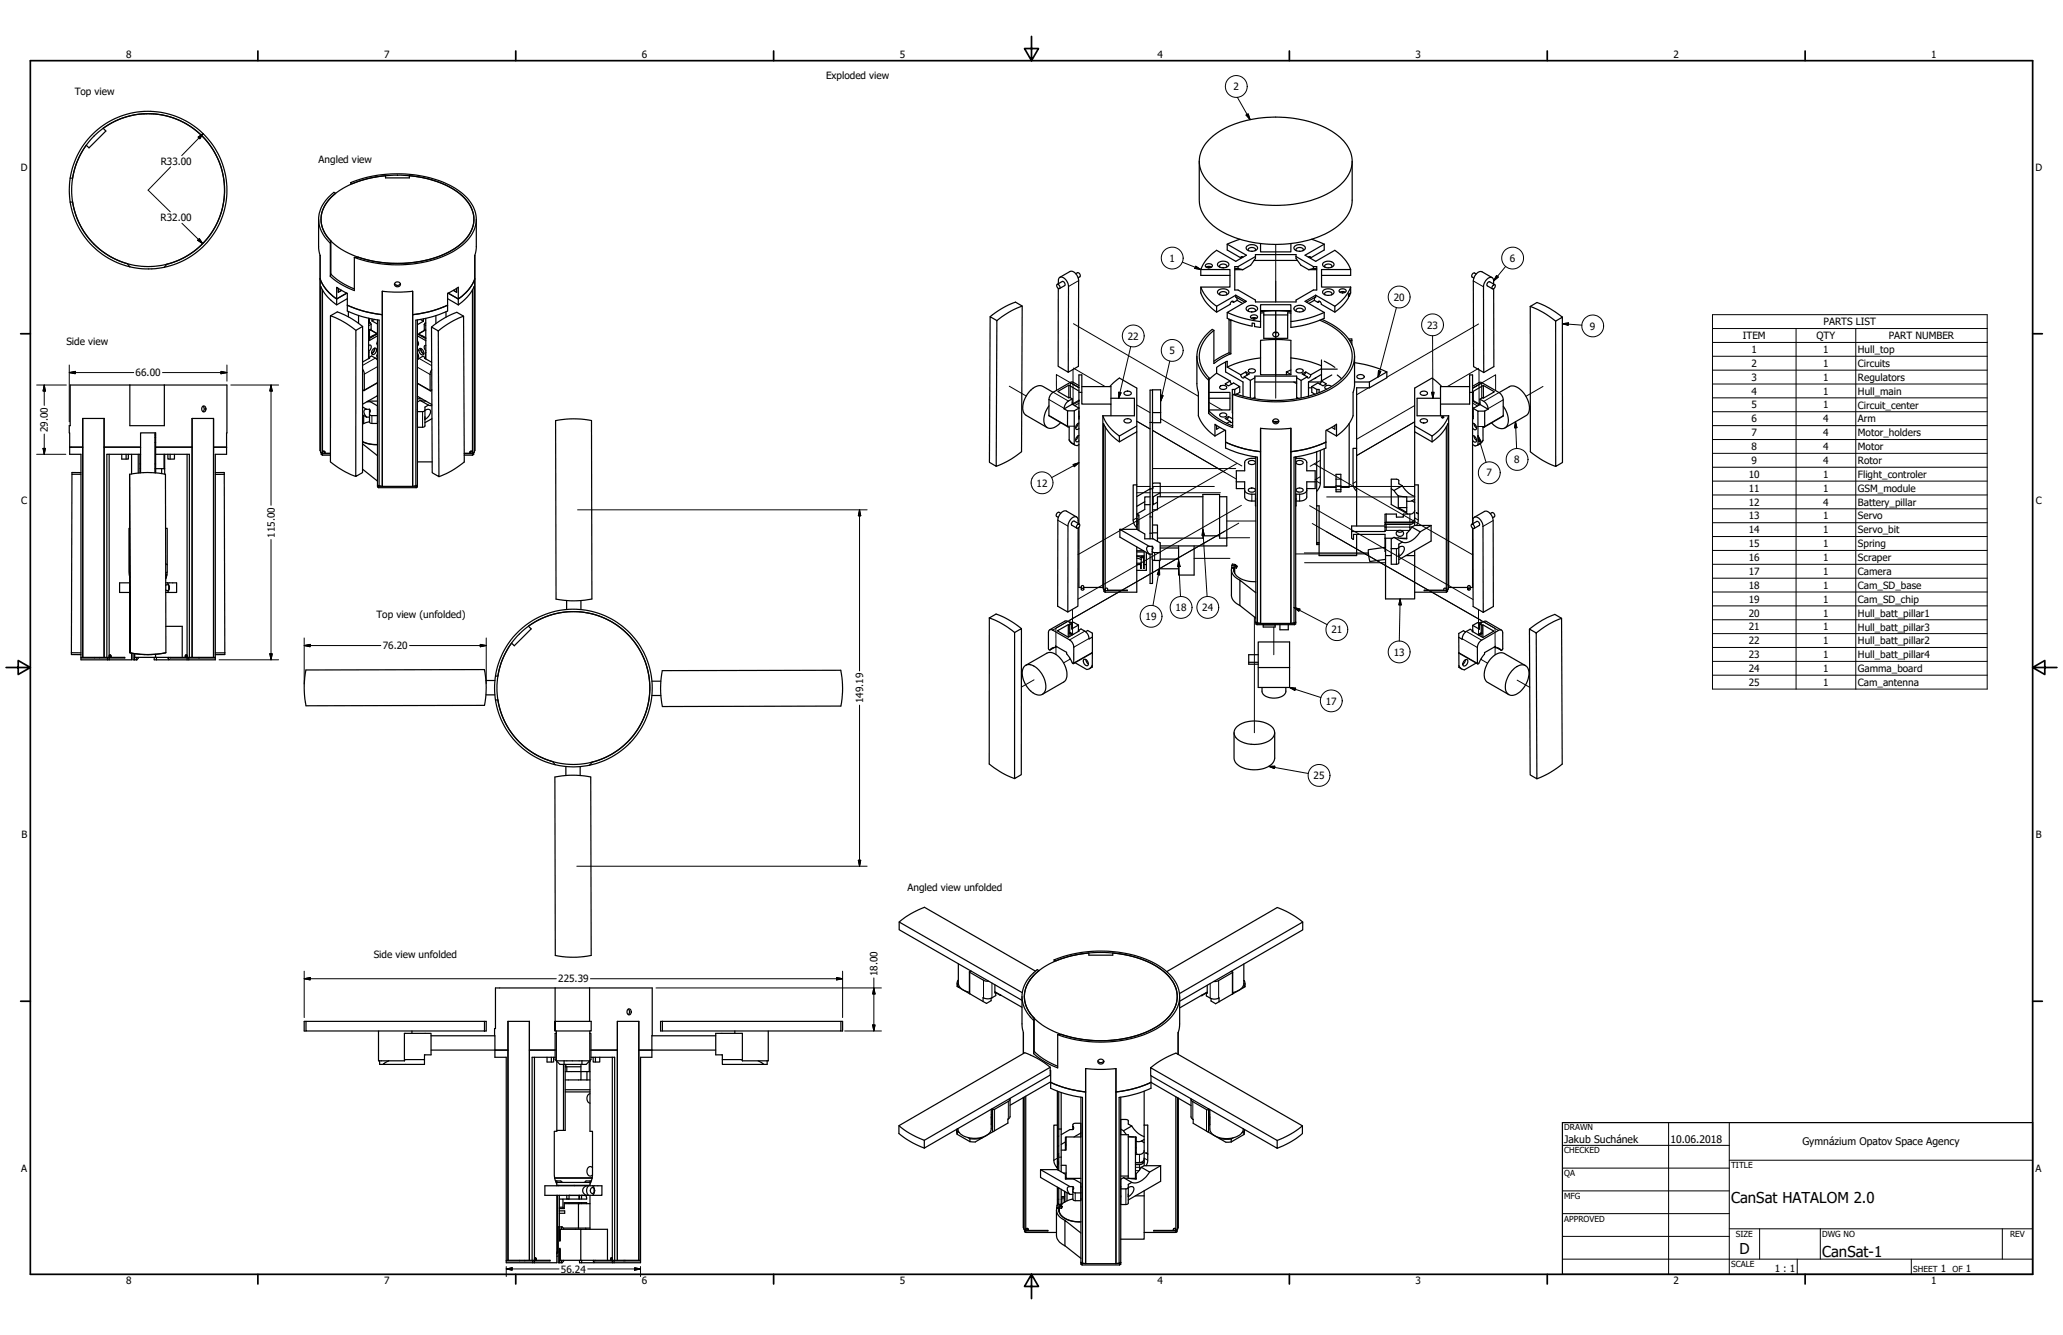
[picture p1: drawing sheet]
<svg xmlns="http://www.w3.org/2000/svg" width="864mm" height="559mm" viewBox="0 0 864 559" stroke-linecap="round" stroke-linejoin="round" font-family="sans-serif">
<defs><g id="words">
<g font-size="6.3">
<text x="724.6" y="503.3">CanSat HATALOM 2.0</text>
<text x="728.1" y="524.9">D</text>
<text x="762.7" y="526.2">CanSat-1</text>
</g>
<g font-size="4.4">
<text x="654.8" y="478.6">Jakub Suchánek</text>
<text x="699.3" y="478.6">10.06.2018</text>
<text x="754.5" y="479.1">Gymnázium Opatov Space Agency</text>
</g>
<g font-size="4.2">
<text x="52.8" y="24.4">8</text>
<text x="160.8" y="24.4">7</text>
<text x="268.7" y="24.4">6</text>
<text x="376.7" y="24.4">5</text>
<text x="484.6" y="24.4">4</text>
<text x="592.6" y="24.4">3</text>
<text x="700.5" y="24.4">2</text>
<text x="808.5" y="24.4">1</text>
<text x="345.8" y="33.3">Exploded view</text>
<text x="31.3" y="39.8">Top view</text>
<text x="516.4" y="37.8">2</text>
<text x="8.8" y="71.4">D</text>
<text x="67.3" y="69.1">R33.00</text>
<text x="133.4" y="68.4">Angled view</text>
<text x="852" y="71.4">D</text>
<text x="67.2" y="92.6">R32.00</text>
<text x="489.5" y="109.6">1</text>
<text x="632.1" y="109.6">6</text>
<text x="583.4" y="125.9">20</text>
<text x="597.4" y="137.5">23</text>
<text x="763.4" y="136.2">PARTS LIST</text>
<text x="472.1" y="142.2">22</text>
<text x="665.6" y="138">9</text>
<text x="729.6" y="142">ITEM</text>
<text x="760.4" y="142">QTY</text>
<text x="790.7" y="142">PART NUMBER</text>
<text x="27.8" y="144.4">Side view</text>
<text x="489.5" y="148.2">5</text>
<text x="733.2" y="147.8">1</text>
<text x="763.2" y="147.8">1</text>
<text x="777.7" y="147.8">Hull_top</text>
<text x="733.2" y="153.6">2</text>
<text x="763.2" y="153.6">1</text>
<text x="777.7" y="153.6">Circuits</text>
<text x="56.8" y="157.5">66.00</text>
<text x="733.2" y="159.4">3</text>
<text x="763.2" y="159.4">1</text>
<text x="777.7" y="159.4">Regulators</text>
<text x="733.2" y="165.2">4</text>
<text x="763.2" y="165.2">1</text>
<text x="777.7" y="165.2">Hull_main</text>
<text x="733.2" y="171">5</text>
<text x="763.2" y="171">1</text>
<text x="777.7" y="171">Circuit_center</text>
<text x="733.2" y="176.8">6</text>
<text x="763.2" y="176.8">4</text>
<text x="777.7" y="176.8">Arm</text>
<text x="20" y="180.9" transform="rotate(-90 20 180.9)">29.00</text>
<text x="733.2" y="182.6">7</text>
<text x="763.2" y="182.6">4</text>
<text x="777.7" y="182.6">Motor_holders</text>
<text x="733.2" y="188.4">8</text>
<text x="763.2" y="188.4">4</text>
<text x="777.7" y="188.4">Motor</text>
<text x="633.9" y="193.9">8</text>
<text x="733.2" y="194.2">9</text>
<text x="763.2" y="194.2">4</text>
<text x="777.7" y="194.2">Rotor</text>
<text x="433.9" y="203.7">12</text>
<text x="622.3" y="199.4">7</text>
<text x="732.1" y="200">10</text>
<text x="763.2" y="200">1</text>
<text x="777.7" y="200.1">Flight_controler</text>
<text x="732.1" y="205.8">11</text>
<text x="763.2" y="205.8">1</text>
<text x="777.7" y="205.9">GSM_module</text>
<text x="8.9" y="211.1">C</text>
<text x="732.1" y="211.7">12</text>
<text x="763.2" y="211.6">4</text>
<text x="777.7" y="211.7">Battery_pillar</text>
<text x="852.2" y="211.1">C</text>
<text x="732.1" y="217.4">13</text>
<text x="763.2" y="217.4">1</text>
<text x="777.7" y="217.4">Servo</text>
<text x="115" y="225" transform="rotate(-90 115 225)">115.00</text>
<text x="732.1" y="223.2">14</text>
<text x="763.2" y="223.2">1</text>
<text x="777.7" y="223.3">Servo_bit</text>
<text x="732.1" y="229">15</text>
<text x="763.2" y="229">1</text>
<text x="777.7" y="229.1">Spring</text>
<text x="732.1" y="234.8">16</text>
<text x="763.2" y="234.8">1</text>
<text x="777.7" y="234.8">Scraper</text>
<text x="732.1" y="240.6">17</text>
<text x="763.2" y="240.6">1</text>
<text x="777.7" y="240.7">Camera</text>
<text x="732.1" y="246.5">18</text>
<text x="763.2" y="246.5">1</text>
<text x="777.7" y="246.5">Cam_SD_base</text>
<text x="492.1" y="255.8">18</text>
<text x="503.3" y="255.8">24</text>
<text x="732.1" y="252.3">19</text>
<text x="763.2" y="252.2">1</text>
<text x="777.7" y="252.3">Cam_SD_chip</text>
<text x="157.6" y="258.8">Top view (unfolded)</text>
<text x="479.6" y="259.5">19</text>
<text x="732.1" y="258.1">20</text>
<text x="732.1" y="263.9">21</text>
<text x="763.2" y="258.1">1</text>
<text x="763.2" y="263.9">1</text>
<text x="777.7" y="258.1">Hull_batt_pillar1</text>
<text x="777.7" y="263.9">Hull_batt_pillar3</text>
<text x="557.3" y="265.1">21</text>
<text x="732.1" y="269.7">22</text>
<text x="763.2" y="269.7">1</text>
<text x="777.7" y="269.7">Hull_batt_pillar2</text>
<text x="160.3" y="271.8">76.20</text>
<text x="583.4" y="274.4">13</text>
<text x="732.1" y="275.5">23</text>
<text x="763.2" y="275.5">1</text>
<text x="777.7" y="275.5">Hull_batt_pillar4</text>
<text x="732.1" y="281.3">24</text>
<text x="763.2" y="281.3">1</text>
<text x="777.7" y="281.3">Gamma_board</text>
<text x="732.1" y="287.1">25</text>
<text x="763.2" y="287">1</text>
<text x="777.7" y="287.1">Cam_antenna</text>
<text x="361.3" y="294.3" transform="rotate(-90 361.3 294.3)">149.19</text>
<text x="555" y="294.9">17</text>
<text x="549.9" y="326.1">25</text>
<text x="8.9" y="350.8">B</text>
<text x="852.2" y="350.8">B</text>
<text x="379.9" y="372.8">Angled view unfolded</text>
<text x="156.5" y="401.1">Side view unfolded</text>
<text x="233.7" y="411.2">225.39</text>
<text x="367.4" y="408.5" transform="rotate(-90 367.4 408.5)">18.00</text>
<text x="8.9" y="490.5">A</text>
<text x="852.1" y="490.5">A</text>
<text x="234.8" y="532.7">56.24</text>
<text x="742.9" y="532.6">1 : 1</text>
<text x="812.4" y="532.6">1</text>
<text x="822.9" y="532.6">1</text>
<text x="52.8" y="537.4">8</text>
<text x="160.8" y="537.4">7</text>
<text x="268.7" y="537.4">6</text>
<text x="376.7" y="537.4">5</text>
<text x="484.6" y="537.4">4</text>
<text x="592.6" y="537.4">3</text>
<text x="700.5" y="537.4">2</text>
<text x="808.5" y="537.4">1</text>
</g>
<g font-size="3.5">
<text x="654.8" y="473.2">DRAWN</text>
<text x="654.8" y="482.7">CHECKED</text>
<text x="724.6" y="488.9">TITLE</text>
<text x="654.8" y="492.3">QA</text>
<text x="654.8" y="501.8">MFG</text>
<text x="654.8" y="511.3">APPROVED</text>
<text x="726.7" y="517.7">SIZE</text>
<text x="762.7" y="517.7">DWG NO</text>
<text x="841.4" y="517.6">REV</text>
<text x="724.6" y="530.4">SCALE</text>
<text x="800.8" y="532.6">SHEET</text>
<text x="817.3" y="532.6">OF</text>
</g>
</g></defs>
<g fill="none" stroke="#000" stroke-width=".42">
<path d="M82.9 57.4l2.1-1.5-1.3 2.2zM85 55.9l-8.9 9.2M518 40.7l5.3 9.4M521.6 48.2l.9-.5 .8 2.4zM71.4 69.9l-9.4 9.7 9.3 9.1M76.2 93.5l8.7 8.5M83.4 99.9l1.5 2.1-2.2-1.4zM451.5 117.5l-4.2 2.4M494.9 109.7l7.8 3.1M500.5 111.4l2.2 1.4-2.5-.4zM534 102.3v24.1M616.8 117.6l4.2 2.4"/>
<path d="M626.5 115.3l.7 .7-2 1.6zM630.3 111.5l-5.1 6.1M155 135.1l-.7 .4M155.4 135.7l-1.1 .7M155.4 137.8l-1 .2M157.8 139.8l-3.1 1.9M175.1 140l3.2 1.8M177.6 135.9l.6 .3M177.6 137.9l.6 .1M177.9 135.3l.3 .1M449.3 135.5l52.3 30.4M534 130v36.7"/>
<path d="M584.6 128.7l-7.7 29.1M619 135.6l-38.5 22.3M654 135.5l8.2 .6M654 135.5l2.6-.3-.1 1zM716.9 131.7h115v156.7h-115zM716.9 137.5h115M751.9 137.5v150.9M776.9 137.5v150.9M29 156l2.5-.6v1zM29 156h27M29 152.8v23.8M68 156h27"/>
<path d="M92.5 155.4l2.5 .6-2.5 .4zM95 152.8v6.8M156.9 145.7l-.2 1.3-1.1 1M157.1 149.9l-5.3 3.1M158 153.5l-5.5 3.1M174.7 153.7l5.3 3M175.4 150l5.3 3.1M176.1 145.8l.3 1.5 1 .8M449.2 154.7v14.3M449.3 154.1l13.3 7.7M473.4 145.1l-5.1 21.6M489.7 151.1l-3.8 16.8"/>
<path d="M577 155.2l1 .3-1.1 2.3zM599.7 140.5l.1 26.2M619 154.2l-13.1 7.6M619.1 154.8l.1 14.3M716.9 143.3h115M716.9 149.1h115M716.9 154.9h115M15.3 161.2h12.5M18.5 161.2v8.5M18.5 161.2l.5 2.5h-1zM96.6 161.2h20M113.5 161.2v50.3"/>
<path d="M113.5 161.2l.5 2.5h-1.1zM155.7 174v3.2M158 160.1l-5.5 3.2M174.7 160.4l5.4 3M176.9 172.3v6.5M422.5 161.6l7.1 4.2M439.1 173.9l7.8 4.5h2.8M439.1 167.2l6.4 3.7M440.9 164.2l6.4 3.7M448 160.1l3.7 2.2M451.7 162.3l-9.5-5.5v6.6M451.7 162.3l-3.6-2.1v6.3"/>
<path d="M451.7 168.8l-1.8 1M451.7 168l-2.5 1.4M451.7 170.6l-.3 .1M468.4 164.2l.9 .2-1 2.3zM475.9 169.5l5.5 3.2M475.9 176.3l5.5 3.3M485.9 175.3l34 19.8M485.9 165.4l1 .2-1 2.3zM506.1 168.5l5.4 3.1M572.9 162.3l-5 2.9M592.2 169.8l-24.3 14.1M592.2 176.6l-24.3 14.1"/>
<path d="M599.3 164.2h1l-.5 2.5zM616.4 162.5l3.8-2.2 .1 6.4M616.4 162.5l9.7-5.6v6.6M616.4 167.9l2.8 1.6M616.4 170.6l.6 .2M616.4 168.7l2.1 1.2M616.4 174.3l.3 .2M620.4 160.2l-4 2.3M627.5 164.3l-6.4 3.7M629.3 167.4l-6.4 3.7M629.3 174l-7.8 4.5h-2.8M634.4 176.5l.5 11.2"/>
<path d="M634.4 176.5l.6 2.5-1 .1zM645.9 161.8l-7.1 4.1M716.9 160.7h115M716.9 166.5h115M716.9 172.3h115M716.9 178.2h115M15.3 190.2h12.3M18 187.7h1l-.5 2.5zM18.5 181.7v8.5M449.2 194.5l2.5-.8-2 1.6zM451.7 193.7l-11.5 6.2M482.5 196.1h34.8"/>
<path d="M482.5 180.1l35 20.4M517.7 194l-66.4 38.2M550.1 194.2l66.5 38.1M551.1 189.1h.1M552.6 192.8l-4.2 2.4M552.6 199.6l-2.1 1.2M618.7 182.4l3.4 11.1M618.7 182.4l1.2 2.2-.9 .3zM716.9 184h115M716.9 189.8h115M716.9 195.6h115M241.8 213.4h121.2"/>
<path d="M359.8 213.4v67.4M359.8 213.4l.5 2.5h-1zM442.8 217.8l4.3 2.4M475.9 203.6h5.5M475.9 206.2h5.5M475.9 216.8l-1.5 .9M481.4 216.4h1.1M482.5 206.2h28.4M482.5 203.6h25.8M513.5 218.1h12.2M518.6 219l-70.8 40.6v6.7M519.7 211.5l-68.5 39.3"/>
<path d="M524 206.9v2.8M544 206.9v2.8M548.2 211.7l68.4 39.2M549.3 219.1l70.7 40.6v6.7M551.2 201.5l1.5 .8M555.4 208h36.8M559.3 205h2M559.3 200.6h2M559.3 203.3h2M559.8 203.6h32.4M567.9 201.5l-1.5 .8M580.3 219.5v1.1h9.9v1.2"/>
<path d="M580.3 215.2v3.4M590.2 219.5v1.1h.8M590.2 215.2v3.4M592.2 216.8l1.5 .9M593 214.7l.7 .4M593 214.5l.7 .5M625.1 217.9l-4.3 2.4M716.9 201.4h115M716.9 207.2h115M716.9 213h115M716.9 218.8h115M113.5 225.8v50.4"/>
<path d="M483.3 231.3v3.3M485.4 238.1l-2.8 15.4M485.4 238.1v2.5l-.9-.1zM493.4 234.7l.8 15M493.4 234.7l.6 2.5h-1zM499.9 233.7h15M503.5 221.6l1.8 28.1M503.5 221.6l.7 2.5-1 .1zM512.7 222.4l-70.7 40.5v11.1M513.5 225.1h9.6M542.4 231.9h30.5M546 231.4h26.8"/>
<path d="M546.1 235.5h33.9M555.1 222.5l70.8 40.5v11.1M579.8 220.7l.5-.1v.4a.74 .74 0 0 1-.5 1.1M580.3 222h5.3M584.6 229.6v6.6M586.4 222h3.6M716.9 224.6h115M716.9 230.4h115M716.9 236.2h115M448.9 255.1l.1 10.6M525.1 258.2v48.5M541.7 254.3l13.9 7.2"/>
<path d="M541.7 254.3l2.5 .7-.5 .9zM586.1 250.7l.5 2.5h-1zM586.1 250.7l-.3 17.6M618.9 255.2l.1 10.6M716.9 242h115M716.9 247.8h115M716.9 253.6h115M716.9 259.4h115M91.7 276.2h24.9M112.9 273.7h1.1l-.5 2.5zM127.3 270.2l2.5-.5v1zM127.3 270.2h32.1"/>
<path d="M127.3 267v19.3M171.5 270.2h32M201 269.7l2.5 .5-2.5 .5zM203.5 267v19.2M441.3 271l-1.8 1M447 260.1l-6.3 3.7M447.9 275.5v.4l-2.7 1.6M447.9 264.9l1.3 .7M454.1 264.2l-6.3 3.6M455.9 267.3l-6.4 3.6M457.3 273.1l-7.8 4.4M528.8 261.6h5"/>
<path d="M533.2 262.5v11.6M610.7 273.2l7.8 4.5M612.1 267.4l6.3 3.6M613.8 264.3l6.4 3.7M620 265l-1.2 .7M620.1 275.6v.5l2.6 1.5M620.9 260.2l6.4 3.7M626.6 271.1l1.8 1.1M716.9 265.2h115M716.9 271h115M716.9 276.8h115M359.8 295.1v67.5"/>
<path d="M432.9 284.6l-5.3 3M539.8 287.8l2.6 .3-.3 .9zM539.8 287.8l13.2 4.2M635.1 284.7l5.3 3M716.9 282.6h115M531.1 320.8l2.6-.1-.2 1zM531.1 320.8l16.6 3M241.5 362.6h121.5M359.3 360.1h1l-.5 2.5zM127.3 409.7l2.5-.5v1zM127.3 409.7h105.6M127.3 406.5v19.4"/>
<path d="M274.6 413.5h94.4M350.2 409.2l2.5 .5-2.5 .5zM352.7 409.7h-105.5M352.7 406.5v19.4M365.8 409.3v22.2M365.8 413.5l.5 2.6h-1zM406 407v9M411.7 410.3v7.4M415.2 411.5v6.2M506.6 411.7v6.1M510.1 410.4v7.4M515.9 407.1v9"/>
<path d="M353.6 431.5h15.4M365.3 429h1l-.5 2.5zM415 467.7h.1M416.3 464.3v9M422.1 461v7.4M499.3 461.1v7.4M505.1 464.5v8.9M506.5 467.8l-.1 .1M654 479.4h69.9M698.5 469.9v63.5M723.9 469.9v63.5M442.6 484.8l-1.4 .8"/>
<path d="M443.2 484.4h1M450.1 499.3v3.3M471.3 497.6v6.6M475.3 488.6h1.7v1.2M475.3 490h1.5M477 487.5v1.1l.8 .1M477 483.2v3.4M479 484.8l1.5 .8M479.7 482.7l.8 .4M479.7 482.6l.8 .4M654 488.9h69.9M654 498.5h69.9"/>
<path d="M723.9 485.6h127M654 508h69.9M654 517.5h69.9M723.9 514.3h127M736.6 514.3v12.7M762 514.3v12.7M838.2 514.3v12.7M211.9 530.1v4.2M211.9 531.2l2.5-.6v1.1zM211.9 531.2h22.1M265.7 530.6l2.4 .6-2.4 .5zM268.1 530.1v4.2"/>
<path d="M268.1 531.2h-22.1M654 527h196.9M752.3 527v6.4M800.1 527v6.4"/>
<circle cx="517.5" cy="36.2" r="4.6"/>
<circle cx="490.7" cy="108" r="4.6"/>
<circle cx="633.2" cy="108" r="4.6"/>
<circle cx="585.7" cy="124.3" r="4.6"/>
<circle cx="599.7" cy="136" r="4.6"/>
<circle cx="666.7" cy="136.4" r="4.6"/>
<circle cx="474.4" cy="140.6" r="4.6"/>
<circle cx="490.7" cy="146.7" r="4.6"/>
<circle cx="623.4" cy="197.9" r="4.6"/>
<circle cx="635.1" cy="192.3" r="4.6"/>
<circle cx="436.2" cy="202.1" r="4.6"/>
<circle cx="481.9" cy="258" r="4.6"/>
<circle cx="494.4" cy="254.3" r="4.6"/>
<circle cx="505.6" cy="254.3" r="4.6"/>
<circle cx="559.6" cy="263.6" r="4.6"/>
<circle cx="585.7" cy="272.9" r="4.6"/>
<circle cx="557.3" cy="293.4" r="4.6"/>
<circle cx="552.2" cy="324.6" r="4.6"/>
</g>
<g fill="none" stroke="#000" stroke-width=".51">
<path d="M506.3 58.3a39.3 39.3 0 0 1 26.3-9.3 42 42 0 0 1 28.4 8.6 12.4 12.4 0 0 1 0 19.8 42.4 42.4 0 0 1-29.8 8.5 38.7 38.7 0 0 1-24.9-9.2 12.1 12.1 0 0 1 0-18.4zM29.4 74.6h1a31.5 31.5 0 0 1 5.7-13.8l1.2 1.1 7-7.1-1.1-1.1a32 32 0 0 1 47.8 12.3 32 32 0 0 1-21.2 44.6l-1 1.3M29.4 74.6a33 33 0 0 1 55.3-19 33 33 0 0 1-15.9 56.3M29.4 74.6a33.1 33.1 0 0 0 0 10M146.9 76.4l.7 .5 4.7-1.7 7.7-1.5 1.4-.1v.9h10v-.9a35.9 35.9 0 0 1 23.7 10.1 12 12 0 0 1-1.3 17.7 41.5 41.5 0 0 1-29.4 8.8l-6.8-.6-5.2-1.2a6 6 0 0 0-4.1-.7M146.9 76.4v.8M146.9 76.4a51.9 51.9 0 0 1 43.6 2.4 15.9 15.9 0 0 1 8.8 14.1 17.9 17.9 0 0 1-10.6 12.9 52.7 52.7 0 0 1-40.4 1.9M502 67.5v16.3a16 16 0 0 0 9.4 13.1 49.6 49.6 0 0 0 46.2-.6 15.6 15.6 0 0 0 8.4-12.5v-16.3M29.4 84.6h1a32.1 32.1 0 0 0 23 25.8l1 1.3M29.4 84.6a33 33 0 0 0 25 27.1M133.4 91.8v12.2l.6 2.9v81.7l.3 .7M138.7 82.5a40.5 40.5 0 0 1 27.7-9.2 40.5 40.5 0 0 1 27.7 9.2 12.3 12.3 0 0 1-.7 19.2 42.8 42.8 0 0 1-29.8 8.5 38.8 38.8 0 0 1-24.9-9.2 12.1 12.1 0 0 1 0-18.5z"/>
<path d="M199.4 91.8v12.2l-.6 2.9v81.7l-.3 .7M54.4 111.7a33 33 0 0 0 14.4 .2M134 116.7a17.3 17.3 0 0 0 6.9 8.4M138.3 101.8v13.9M138.5 114.7l-.2 1M138.5 100.9l-.2 .9M138.5 114.7a26.8 26.8 0 0 0 9.8 6.2M138.5 100.9v13.8M138.5 100.9a12.1 12.1 0 0 1 .5-18.6l1.5-1.4-.7-.4a13.3 13.3 0 0 0-5.7 15.3 15.6 15.6 0 0 0 4.2 6M148.3 107.7v13.9l-3.1-1.3a27.3 27.3 0 0 1-6.9-4.6M165.5 118.3a1.19 1.19 0 0 1 1.8-.2 1.19 1.19 0 0 1 0 1.8 1.19 1.19 0 0 1-1.8-.2 .89 .89 0 0 1 0-1.4zM167.6 118.7a1.35 1.35 0 0 1-1.2 .8 1.35 1.35 0 0 1-1.2-.8"/>
<path d="M198.8 116.7a17.4 17.4 0 0 1-6.9 8.4l-4.3-2.4M442.6 119l2.2-1.2 .9 .7 .1 1-2.3 1.3M442.6 119l.9 .6a.7 .7 0 0 1 .3 .9 .7 .7 0 0 1-.9 .4 .7 .7 0 0 1-.4-.9zM443 118.8l.1-1.3a1.37 1.37 0 0 1 .9-1.6 1.37 1.37 0 0 1 1.6 .7l1.4 1.9 .3 1.4-.1 35.9-4.2-2.5v-32.6M443.7 116.1l4.2-2.5a3.5 3.5 0 0 1 3.6 3.9l-.1 35.8-4.2 2.5M450.3 114.6l.8-.5 1 .7 .1 .9-.9 .6M502.7 112.8v2.5h12.2M504.7 110.9l1.4-.5a.96 .96 0 0 1 1.1 .2 .96 .96 0 0 1 .1 1.1l-1.2 .4a1.04 1.04 0 0 1-1.4-1.2zM504.9 111.8l1-.3 1.3 .3M509.9 110.1a2.98 2.98 0 0 1 4.6 .6 2.79 2.79 0 0 1-4.8 0zM510.7 111.9a1.1 1.1 0 0 1 .3-1.3 1.1 1.1 0 0 1 1.3-.1 .89 .89 0 0 1 1 .3 .89 .89 0 0 1 .1 1.1M513.7 102.2l8.1 4.6-4.5 2.6-8-4.6a17.1 17.1 0 0 0-6.6 8h12.2v7.4h-12.2a16.9 16.9 0 0 0 6.6 8"/>
<path d="M513.7 102.2v2.4l5.7 3.3M516.9 112.9h3.4M516.9 112.4h1.4M518.3 111.6h-1.4v9.8h1.4l7.2 4.2v.8h17v-.8l7.3-4.2h1.4v-9.8h-1.4M518.3 111.6v.8M518.3 112.4l2 .5M519.1 100.2l-5.4 2M520.1 107.5l-.7 .4M520.3 107.7a.49 .49 0 0 0-.5-.3 .49 .49 0 0 0-.4 .5M521.9 103.1a2.98 2.98 0 0 1 4.5 .7 2.76 2.76 0 0 1-4.8 0zM522.7 104.9a1.1 1.1 0 0 1 .3-1.2 1.1 1.1 0 0 1 1.3-.1 .9 .9 0 0 1 1 .3 .9 .9 0 0 1 .1 1M524.9 109h18.2"/>
<path d="M525.5 107.4l-7.2 4.2M527.7 101.9v3.5h12.7v-3.5M541.9 103.1a2.95 2.95 0 0 1 4.5 .7 2.76 2.76 0 0 1-4.8 0zM542.5 107.4l7.3 4.2M542.7 104.9a1.1 1.1 0 0 1 .3-1.2 1.1 1.1 0 0 1 1.3-.1 .88 .88 0 0 1 1 .3 .88 .88 0 0 1 .1 1M547.8 107.7a.48 .48 0 0 1 .5-.3 .48 .48 0 0 1 .4 .5M547.8 112.9l-3.2-1.9-2.1-2.8v-1.6h-17v1.6l-2 2.8-3.2 1.9M547.8 112.9h3.4M548 107.5l.7 .4M549 100.2l5.3 2M549.8 111.6v.8M551.2 112.4l-3.4 .5"/>
<path d="M553.9 110.1a2.98 2.98 0 0 1 4.5 .6 2.79 2.79 0 0 1-4.8 0zM554.3 102.2v2.4l-5.6 3.3M554.3 102.2l-8 4.6 4.5 2.6 8-4.6a17.1 17.1 0 0 1 6.6 8h-12.2v7.4h12.2M554.7 111.9a.98 .98 0 0 1 .2-1.2 .98 .98 0 0 1 1.1-.2 1.03 1.03 0 0 1 1.2 .2 1.03 1.03 0 0 1 .2 1.2M565.4 112.8v2.5h-12.2M618 114.7l-.9-.5-.9 .8v.9l.8 .5M624.6 116.2l-4.2-2.4a3.5 3.5 0 0 0-3.6 3.8l.1 35.9 4.2 2.4M624.9 119.5a.59 .59 0 0 1 .9-.3 .59 .59 0 0 1 0 1 .64 .64 0 0 1-.5 .7 .64 .64 0 0 1-.7-.5zM625.2 118.9v-1.3a1.46 1.46 0 0 0-1.1-1.6 1.46 1.46 0 0 0-1.7 .9l-1.1 1.7-.3 1.4 .1 35.9M625.8 119.2l-2.3-1.3-.8 .5-.2 1.2 2.3 1.3M135 121.3v68.4M138.3 132.2a35.4 35.4 0 0 1 10.7 6.1"/>
<path d="M138.3 132.2l2.9-1.6a34.6 34.6 0 0 1 10.6 6.1M138.3 132.2v61.1a35.7 35.7 0 0 0 10.6 6.1M140.9 125.1v-4.9l4.5 2.6v7.4l6.9 2.5 6.4 1.3v69.4M140.9 125.1l4.3-2.4-4.3 2.4v2.5M141.6 120.7v1.6l1.4-.8M145.4 127.7l6.9 2.6 7.7 1.4M145.4 125l-4.5 2.6a18.6 18.6 0 0 1-6.6-7.7v69.4M145.8 130.4v2.2M149 138.3l2.8-1.6v61.1l-2.9 1.6zM150.1 132.1v3.2M154.3 133.2v16.9M154.3 138l.4 .2"/>
<path d="M154.5 133.2v1.8M154.7 133.3v1.6l-.4 .2M154.7 134.9l.6 .7 .1 2.2-.8 .4M154.7 138.2l-.4 .2M154.7 138.2v4.3l3.3-1.9M155 138.1l2.5 1.4M155.7 133.5v.8M155.7 134.3l2.3 1.4M156.8 133.7l-1.1 .6M157.5 139.4v.5M158 140l-.4-.2-2.9 1.7M158 133.9v69.9l.5 .3"/>
<path d="M160 121.9v81.7h12.7M160 121.9v81.7l-1.3-.2M160 121.9l5.1 .4 7.6-.4v81.7M174.7 133.9v69.9l-.5 .3M176 133.7l1.2 .8M177.2 134.5l-2.5 1.4M177.2 133.5v1M177.9 138.2l-2.4 1.4v.4M177.9 138.2l-2.4 1.4M178.2 135.1l-.6 .8v2.1l.6 .3M178.2 133.3l.1 16.9M180.6 136.9l2.9 1.6 .2 61-2.8-1.6z"/>
<path d="M180.6 136.9a35.9 35.9 0 0 1 10.6-6.2l2.9 1.7 .3 61a35.2 35.2 0 0 1-10.7 6.1M182.5 132.1v3.4M186.7 130.5v2.3M187.4 127.7l-6.9 2.6-7.8 1.4M187.4 125l4.5 2.6M187.4 127.7v2.5l-6.9 2.5-6.4 1.3v69.4M191.1 120.7v1.6l-1.3-.8M191.9 127.6a18.7 18.7 0 0 0 6.6-7.7v69.4M191.9 127.6v-7.4l-4.5 2.6v4.9M194.1 132.4a36.1 36.1 0 0 0-10.6 6.1M197.8 121.3v68.4M414.5 132.6a35 35 0 0 1 10.6-6.1l2.8 1.6-.3 61a35.7 35.7 0 0 1-10.6 6.1"/>
<path d="M414.5 132.6l2.8 1.6-.3 61-2.8-1.7zM427.9 128.1a35.7 35.7 0 0 0-10.6 6.1M502.7 120.2a8.9 8.9 0 0 0 2.4 6.7l4.2 3.8 5.7-3.3 .1-.7a.62 .62 0 0 1 .6-.6 .62 .62 0 0 1 .7 .5M508.1 138.3a12.7 12.7 0 0 0-5 15.6l1.3 2.2 1.7 2.1M508.1 138.3l-.7-.4a13.2 13.2 0 0 0-5.3 16.1l1.3 2.3 2.5 2.8M508.1 138.3v13.9l3.3-2.2 3.8-1.9M509.3 128.2v2.5M510.1 121.4a2.95 2.95 0 0 1 4.4 .9 2.76 2.76 0 0 1-4.8 0zM510.7 123.4a1.11 1.11 0 0 1 .3-1.3 1.11 1.11 0 0 1 1.3 0 .9 .9 0 0 1 1 .3 .9 .9 0 0 1 .1 1M513.7 130.8v2.4l5.6 2.1 4.9 1.2v-1.3l1 .2v1.3l2.5 .4v-2.5M514.5 133.8l.7 .4M514.5 133.8v13.9l-6.4 3.5"/>
<path d="M514.8 133.7l-.3 .1M515.2 134.2v13.9M515.6 134l-.4 .2M515.6 126.2l.8 .4M517.3 123.6l4.5 2.5-8.1 4.7 4.3 1.7 5.9 1.5 3.8 .6v-7h12.7v7l7.4-1.4 6.5-2.4M517.3 123.6v.7M517.3 123.6l-8 4.6M517.3 124.3l.6 1.4M517.3 124.3l3.9 2.2M517.9 125.7l-1.5 .9M517.9 125.7l2.3 1.3M521.9 128.5a2.98 2.98 0 0 1 4.5 .7 2.76 2.76 0 0 1-4.8 0z"/>
<path d="M522.7 130.3a1.1 1.1 0 0 1 .3-1.2 1.1 1.1 0 0 1 1.3-.1 .9 .9 0 0 1 1 .3 .9 .9 0 0 1 .1 1M523.5 132.3l1.4-.5a.91 .91 0 0 1 1.3 .2 .91 .91 0 0 1-.2 1.3l-1.1 .2a1.05 1.05 0 0 1-1.4-1.2zM523.8 133.2l1-.3 1.3 .3M524.9 132.9v.3M525.1 133.2l.2 .3-.4-.3-.2 .3M527.7 130h12.7M527.7 130.5l5.1-.4 7.6 .4M529 131.8h10M533 139.5a1.13 1.13 0 0 1 1.9-.3 1.13 1.13 0 0 1-.8 1.8 1.05 1.05 0 0 1-1.1-.4 1.05 1.05 0 0 1 0-1.1zM533.4 139.1h1.3M540.4 131l-1.4-.1v10.7h-10v-10.7l-1.3 .1M541.9 128.5a2.95 2.95 0 0 1 4.5 .7 2.76 2.76 0 0 1-4.8 0z"/>
<path d="M542.7 130.3a1.1 1.1 0 0 1 .3-1.2 1.1 1.1 0 0 1 1.3-.1 .88 .88 0 0 1 1 .3 .88 .88 0 0 1 .1 1M550.2 125.7l1.5 .9M550.2 125.7l-2.3 1.3M550.8 123.6l-4.5 2.5 8 4.7M550.8 123.6l8 4.6M550.8 123.6v.7M550.8 124.3l-3.9 2.2M550.8 124.3l-.6 1.4M552.5 134a21.2 21.2 0 0 1 13 11.8 12.6 12.6 0 0 1-5 13.8 44.2 44.2 0 0 1-31.3 7.8l-5.3-.7-6.3-1.7M553.3 133.7a21.2 21.2 0 0 1 13.4 12.8 13.6 13.6 0 0 1-5.8 13.8 45.4 45.4 0 0 1-30.5 7.8 48.9 48.9 0 0 1-14.4-3M554.1 121.4a2.94 2.94 0 0 1 4.3 .9 2.76 2.76 0 0 1-4.8 0zM554.3 130.8v2.4l-6.5 2.4-7.4 1.5v-2.5"/>
<path d="M554.7 123.4a.97 .97 0 0 1 .1-1.2 .97 .97 0 0 1 1.2-.1 1.03 1.03 0 0 1 1.2 .2 1.03 1.03 0 0 1 .2 1.1M558.8 128.2v2.5M560.8 121.3l1.3-.4a.95 .95 0 0 1 1.1 .2 .95 .95 0 0 1 .1 1.1l-1.2 .4a.96 .96 0 0 1-1.2-.2 .96 .96 0 0 1-.1-1.1zM560.9 122.3l1-.3 1.3 .3M564.5 123.7l.3 .4v-1.3l-.3 .5a5.6 5.6 0 0 1-2.1 4.2l-3.6 3.2-5.7-3.3-.1-.7a.63 .63 0 0 0-.6-.6 .63 .63 0 0 0-.7 .5l.8-.4M565.4 120.2a16.9 16.9 0 0 1-6.6 8M565.4 120.2v2.4l-.6 1.5M625.3 120.9v32.6l-4.2 2.4M640.6 128.3a35.6 35.6 0 0 1 10.6 6.1M640.6 128.3v60.8a35.2 35.2 0 0 0 10.6 6.1M640.6 128.3l2.8-1.7a35.6 35.6 0 0 1 10.6 6.2M651.2 134.4l2.8-1.6 .1 60.8-2.9 1.6z"/>
<path d="M151.8 154.6l.7 1.7v7.1l-.4 .1-.3-.5M154.3 147.3l.2 .1M154.3 144.6a.86 .86 0 0 1 1.2 .3 .86 .86 0 0 1-.3 1.1l-.9 1M154.3 144.5v.4M154.5 147.4v2.6M154.5 147.4l-.2 .1M156.2 146.2a.86 .86 0 0 1 1.3-.3 .86 .86 0 0 1 0 1.3l-.2 .3a.96 .96 0 0 1-.7 .9 .96 .96 0 0 1-1-.5v-.7zM156.8 145.8l-.3 1-.9 1.1M157 140.2l-2.3 1.2M158 150.7l-2.5-1.7-1 .6 .3 .2-3 1.7M158 149.8l-.5 .3M158 143.6l-.2 .2"/>
<path d="M158 148l-.2 1 .2 .6M158 142.9l-.2 .8 .2 .7M158 148.8l-.2 .2M174.7 148.7l.5 .4M174.7 143.5l.5 .4M174.7 147.8l.2 .3a1.19 1.19 0 0 1-.2 1.8M174.7 140.6l3.6 2M174.7 142.6l.3 .6a1 1 0 0 1-.3 1.5M174.7 140.2l.7-.2 2.8 1.6M174.7 150l.4 .3M175.5 146a1.58 1.58 0 0 1 1.6 .8 1.58 1.58 0 0 1-.1 1.8 1.92 1.92 0 0 1-1.5-2.6zM176 140.3l2.2 1.1"/>
<path d="M176.2 145.9l.3 1.2 .9 .9M178.1 149.7h.1M178.1 149.7l-.4 .2 3 1.7M178.1 149.7l-1.1-.6-2.3 1.5M178.1 147.5v2.6M178.1 147.5l.2 .1M178.3 144.5a1.24 1.24 0 0 0-.8 1.2 1.24 1.24 0 0 0 .8 1.1M178.3 147.4l-.2 .1M180.7 154.7l-.6 1.7v7.1l.2 .2 .4-.5M501 149.1v11.5l.6 3.6v9.8a17.7 17.7 0 0 0 7 8.5M505.9 159.1v13.9M506.1 158.2l-.2 .9"/>
<path d="M506.1 158.2v13.9M509.3 156.2l-3.2 2.7M509.3 156.2l5.6 3.3M513 151.5v4.2l7.3 4.2v5.9M513.7 153.6l5.7 3.3M513.7 153.6v-2.4l-4.4 2.6v2.4M514.5 147.7l.7 .4M514.9 159.5l.8 1.2M514.9 159.5l-2.1 1.2 1.5 .8 2.1-1.2 2.6 1.5-2.1 1.2M519.4 156.9l.2 .7a.64 .64 0 0 0 .5 .7 .64 .64 0 0 0 .7-.6M520.8 157.7l2.6 1.5M521.5 155.7l.7 1.2"/>
<path d="M521.5 155.7l1.5 .8-2.2 1.2M521.5 155.7l-2.1 1.2M522.8 154.7l1.2-.4a.96 .96 0 0 1 1.2 .3 .96 .96 0 0 1 .1 1.1l-1.3 .4a.97 .97 0 0 1-1.1-.2 .97 .97 0 0 1-.1-1.2zM523.4 159.2v7.4M525.3 159.9h17.5M525.3 158.1l-1.9 1.1M527.7 149.8v7.1h12.7v-7.1M527.7 149.8l-8.5 1.8-5.5 2M538.5 155.7v1.2M538.5 155.7l1.9 1M540.4 149.8l7.3 1.4 5.5 1.9M540.4 154.9l-1.9 .8"/>
<path d="M540.4 149.8v-7.3l-7.6-.4-5.1 .4v7.3M541.6 159.9l1.2 .7M542.8 158.1l1.9 1.1M542.8 154.7l1.2-.4a.96 .96 0 0 1 1.2 .3 .96 .96 0 0 1 .1 1.1l-1.3 .4a.96 .96 0 0 1-1.1-.2 .96 .96 0 0 1-.1-1.2zM544.7 159.2v7.4M545.8 156.9l.8-1.2-1.5 .8 2.1 1.2M546.6 155.7l2.1 1.2M547.2 157.7l-2.5 1.5M547.8 159.9h5.3M547.8 159.9v5.9M548.7 156.9l-.2 .7a.64 .64 0 0 1-.5 .7 .64 .64 0 0 1-.8-.6M550.9 158l-.7 .5"/>
<path d="M553.1 159.5l2.2 1.2-1.5 .8-2.1-1.2-2.6 1.5M553.1 159.5l-.7 1.2M553.2 154.3l-4.5 2.6M553.2 156.7l-5.4 3.2M553.2 154.5h6.6M553.2 150.7v8.7M554.3 151.2l4.5 2.6M557.5 157l-4.4 2.5M559.8 157l1.8 1.5M564.5 141.9h1.4v2.3M565 142.6h.9M567 149.1v12.2l-.6 2.9v9.8a17.4 17.4 0 0 1-6.9 8.5"/>
<path d="M567 151.8l6.6 1.3 6.9 2.6M567 159.9h6.3M568.2 157.2l1.4-.4a1 1 0 0 1 1.1 .2 1 1 0 0 1 .1 1.2l-1.2 .4a1.01 1.01 0 0 1-1.2-.2 1.01 1.01 0 0 1-.2-1.2zM573.3 159.9v2.4M580.5 155.7v2.4l-7.2 4.2M580.5 155.7l-7.2 4.2M34.6 175.2v100h-.7M34.6 175.2h9v100M34.6 175.2v100h9M54.4 161.2h14.4M54.4 161.2h-25v17h-.4v3l.2 6h5.4h-5.4v3h4.7v86h21.2v-2.8M54.4 161.2v17h14.4v-17"/>
<path d="M68.8 161.2h26.2l-.2 26M80.4 175.2v100h-15.3M80.4 175.2h9v100M80.4 175.2v100h9M84.8 170.1a1.17 1.17 0 0 1 1.5 .7 1.17 1.17 0 0 1-.6 1.5 1.21 1.21 0 0 1-1.3-.7 1.21 1.21 0 0 1 .4-1.5zM85 170a1.54 1.54 0 0 1 0 2.3M151.8 173.6l1.6 1M151.8 170.3l1.6 1M152.2 173.9v3.4M153.4 171.3a1.2 1.2 0 0 0-1.1 .8 1.2 1.2 0 0 0 .3 1.3l.8 1.2M153.4 171.3h1.3M153.4 174.6h1.3"/>
<path d="M153.6 168.2h1.5l2.9 1.7M154.1 167.9h3.9M154.7 176.5l-2.9 1M154.7 171.3v1.4M154.7 171.3l.3 .7-.3 .7M154.7 172.7l.1 4.2 .9 .3h2.3v-3.2h-2.6l-.7-.6M157.7 165.8l.3 .2M158 160.3l-5.6 3.2M158 165.6l-6.2 3.6M174.7 172.3l2.6-.1a1.73 1.73 0 0 1 2.9-.1l-.6 2-1.7 1.5M174.7 166.9h1.9M174.7 160.5l5.5 3.1"/>
<path d="M174.7 165.9l6.1 3.4M174.9 165.9l-.2 .1M175.9 167.6l2.4 .3M175.9 167.6l-1.2 .7M175.9 167.6l3.4 2M177.9 167.7v.1M179.3 169.6l-1.4 .8-.1 8-.7 .4h-2.4M179.3 169.6l1.5 .2M180.8 175.3l-2.9 1.6M232.6 176.1a38.5 38.5 0 0 1 15-.1l.2 74.7a38.4 38.4 0 0 1-15 .1zM439.1 169.9a7.7 7.7 0 0 0-1.2 8.7 4.1 4.1 0 0 0 5.7-1.3l.4-.4M440.8 164.2l-4.2-2.4a5.2 5.2 0 0 0-5.9 2.4 8.7 8.7 0 0 0-2 8.9l.9 .8 8.8 5.1"/>
<path d="M445.5 171.2l1.4 .8M447.4 161.2v5.3M448.8 168.6l.6 .3M448.8 167l-2.3 1.5-.7 1.2-.3 1.5M448.8 169.2l2.9 1.6M448.8 169.2l-3.3 2M448.8 167v2.2M449.7 172h-2.8v6.4l.7 .4v5.3M449.7 172v14.1l-2.1-2M451.3 177.2l-.3 1-.7 .8M451.6 170.8h.1M451.7 177.1l-1.2 1a.89 .89 0 0 0-.3 1.1 .89 .89 0 0 0 1.1 .5l.4-.3"/>
<path d="M451.7 172v3.1M451.7 161.4l-2.7-1.5h-.6l-7.8 4.4-1.3 2-.2 7.7 8 4.7M451.7 164.2v-7.3h1.2v7.3M451.7 167.5v.1M451.7 170.8l-2 1.2M451.7 163.7l-4.3-2.5-4.6 2.7 4.6 2.6 .4-.2 1 .7M451.7 167.6l-2.9 1.6M452.9 161.8h12.2v7.3M461.7 174a17.5 17.5 0 0 0 6.9 8.5M461.7 174v71.9M462.6 178.7v68.3M464.6 161.8l4-3.6 7.3 4.3v18.2l-7.3 4.3a18.3 18.3 0 0 1-6.7-7.7v69.4"/>
<path d="M465.1 166.7h9.8v7.3h-13.2M465.1 174v-4.9h-12.2v-4.9h-1.2v55M470.6 164.3l1.1-.6a1.24 1.24 0 0 1 1.8 1.3l-1.2 .5a1.2 1.2 0 0 1-1.7-1.2zM470.6 175.8l1.4-.5a1 1 0 0 1 1.2 .2 1 1 0 0 1 .1 1.2l-1.3 .3a1.05 1.05 0 0 1-1.1-.1 1.05 1.05 0 0 1-.3-1.1zM475.9 178.3l-7.3 4.2M481.4 176.8h1.1M482.5 163.3h-1.1v59.9M482.5 176.9h3.4v-13.7h-3.4v60M482.5 172.7h3.4M506.1 166.7h8.8M506.1 172.1l-.2 .9M506.1 172.1a27.6 27.6 0 0 0 9.9 6.2"/>
<path d="M506.1 164.3h8.8v7.3h-8.8M509.3 178.1v1.6l1.3-.8M510.8 161.7l1.2-.4a.96 .96 0 0 1 1.2 .2 .96 .96 0 0 1 .1 1.1l-1.3 .4a.96 .96 0 0 1-1.1-.2 .96 .96 0 0 1-.1-1.1zM510.8 173.2l1.2-.4a.96 .96 0 0 1 1.2 .3 .96 .96 0 0 1 .1 1.1l-1.3 .4a.96 .96 0 0 1-1.1-.2 .96 .96 0 0 1-.1-1.2zM514.3 174.3l-.8 1.3M514.9 176.4l-1.4 .8M514.9 176.4a.53 .53 0 0 0 .5 .6 .53 .53 0 0 0 .6-.5M515.9 165.5h.1M516 178.2l-.1 .1M516 165.1v13.9l-3.2-1.4a26.6 26.6 0 0 1-6.9-4.6M516 175.3l-1.7-1-1.5 .9 2.1 1.2M516.9 163v2.1"/>
<path d="M516.9 163h-1l.1 9.8M517.6 165l-1.6 .1M519 161.8v2.4l-1.3 .8M525.3 166.9v-9.5h17.5v9.5M525.3 166.3l-.8 .5M532.8 176.1a1.32 1.32 0 0 0 1.2 .7 1.32 1.32 0 0 0 1.2-.7M533 175.8a1.13 1.13 0 0 1 1.8-.3 1.13 1.13 0 0 1-.3 1.8 1.12 1.12 0 0 1-1.3-.2 1.12 1.12 0 0 1-.2-1.3zM533.1 176.4h1.9M542.8 166.3l.8 .5M547.8 162.3h1.3M549.1 161.8l2.1 1.2M549.1 161.8v2.4l1.3 .8"/>
<path d="M552.2 164.4v-1.4h-1v1.7M557.4 161.8l-1.2-.5a1.05 1.05 0 0 0-1.1 .1 1.05 1.05 0 0 0-.4 1.2l.7 .3M558.8 178.1v1.6l-1.3-.8M564.8 177.3v26.7h-3.5M573.3 162.3h-5.4v25.4M592.2 178.3l7.3 4.2M594.7 175.7l1.3-.4a1 1 0 0 1 1.2 .2 1 1 0 0 1 .1 1.2l-1.3 .3a.98 .98 0 0 1-1.1-.2 .98 .98 0 0 1-.2-1.1zM594.7 164.1l1-.4a1.24 1.24 0 0 1 1.8 1.3l-1.2 .5a1.22 1.22 0 0 1-1.7-1.2zM603 169.1h12.2v-12.2h1.2v62.3M603 166.7h-9.8v7.3h13.2M603.5 174.5l.7-.1v.5a.43 .43 0 0 1-.5 0 .43 .43 0 0 1-.2-.4zM603.5 161.8l-4-3.6-7.3 4.3v57.4"/>
<path d="M605.5 178.7l-.1 68.3M606.4 174a17.4 17.4 0 0 1-6.9 8.5M606.4 174v71.9M615.2 161.8h-12.2v12.2M615.2 164.2h1.2M616.4 161.7l2.8-1.6 .8-.1 7.5 4.3M616.4 177.2a1.66 1.66 0 0 1 1.5 1 1.66 1.66 0 0 1-.3 1.7l-1.2-.7M616.4 164l4.5-2.7 4.7 2.7-4.7 2.7-.3-.2-1.1 .6M616.4 174.1l.3 .2M616.4 170.8l.4 .1M616.4 164.1l.3 .1M616.7 164.2v3.5"/>
<path d="M616.7 171v4.3l-.3-.2M616.7 164.2l-.3 .2M616.7 167.7l2.8 1.6M616.7 167.7l-.3 .2M616.7 171l2 1.1M617.1 177.3l.2 1.1 .8 .8M618.7 172.1h2.8v6.4l-.7 .4v5.4l-2.1 1.9zM619.5 167.1l2.4 1.5 .7 1.2 .3 1.5M619.5 167.1v2.2M619.5 168.7l-.5 .3M619.5 169.3l3.4 2M619.5 169.3l-2.8 1.7"/>
<path d="M620.9 161.3l.1 5.4M622.9 171.3l-1.4 .8M627.5 164.3l1.1 1.2 .7 1.5v7.1l-8 4.7M627.5 164.3l4.3-2.4a5.1 5.1 0 0 1 5.9 2.4 8 8 0 0 1 1.7 9.2l-9.4 5.6M629.3 170a7.8 7.8 0 0 1 1.2 8.7 4.1 4.1 0 0 1-5.7-1.2l-.4-.5M33.9 198.5h-3.8l-.2 74.7M33.9 197.8h-3.8v.7M43.6 187.2h15.2M45.7 190.2v85M52.8 190.2v2M53.7 190.2v2h-2.7v-2M54.3 198.5a37.8 37.8 0 0 1 15 0l.1 74.8-4.5 .6-4.5 .1"/>
<path d="M54.3 198.5l.1 74.8zM55.1 190.2v8.2M57.9 190.2v7.8M58.6 196.2h.2M58.6 190.2v7.8M58.6 194.2h.2M58.8 187.2v-6h6.4v16.8M58.8 190.2h-14.1v85M58.8 187.2v10.7M64.9 182h.3M64.9 196.2h4M64.9 194.2h.3"/>
<path d="M64.9 185.2h.3M64.9 183.2h.3M64.9 181.2v16.7M65.2 187.2h15.2M65.2 190.2h14.1v85M67.7 196.2v2M68.7 190.2v6M68.9 190.2v8.3M70.3 190.2v2h2.7v-2M71.2 190.2v2M78.3 190.2v85M89.4 187.2h5.4"/>
<path d="M90.1 197.8h3.8v.7M93.9 198.5l-3.8 .1M93.9 198.5l.2 74.8M94.8 187.2v3h-4.7v85h-.7M134.3 189.3l.7 .4M134.5 189.6l.5 .3M134.5 189.4v.8l.5 .3M135 189.7h.1M135 189.9v.6M135 189.9h3.3M135 190.5h3.3M135 189.2a.51 .51 0 0 1 .5-.4 .51 .51 0 0 1 .5 .4v.5h2.3"/>
<path d="M151.8 184.8l2.9 1 3.3 .3M151.8 196.4l6.2 5M151.8 184.9l2.9 1 3.3 .2M151.8 185.8l6.2 5M174.7 193.3h6.2M194.3 190.5h3.5M194.3 189.9h3.5M197.8 189.7h.1M197.8 189.2a.51 .51 0 0 0-.5-.4 .51 .51 0 0 0-.5 .4v.5h-2.5M197.8 189.9l.5-.3v.6l-.5 .3M197.8 189.9v.6M198.3 189.4v.2"/>
<path d="M198.5 189.3l-.7 .4M447.6 184.2l.6 .9 1.6 1.1M449.7 186.1l1.2 .4 .8-.4M451.3 182.4l-.5 1.3-.5 .5M451.7 182.2l-1 .8a1.03 1.03 0 0 0-.5 1.1 1.03 1.03 0 0 0 .8 .8l.7-.3M468.6 182.5v2.5M475.9 180.7v22.3M508.6 182.5v-4.9l4.4 2.6v7.3l5.7 2.2 7.7 1.7v69.4M512.8 180.1l-4.2 2.4M513 185.1l6.9 2.5 7.8 1.5-7.8-1.5zM522.8 193.1l1.5-.4a.9 .9 0 0 1 1.2 .9 .9 .9 0 0 1-1.2 .8l-.3 .1a.96 .96 0 0 1-1.1-.2 .96 .96 0 0 1-.1-1.2zM525.5 191.2v.7l-2.9 .2a1.85 1.85 0 0 0-1.6 1.5v3.5h-3.5v7.4h3.5"/>
<path d="M525.7 191.3v69.9l.5 .3M542.4 191.3v69.9l-.5 .3M542.5 191.2v.7l2.7 .1a1.98 1.98 0 0 1 1.8 1.6v3.5h3.5v7.4h-3.5M542.6 193.3l.9-.5 .8-.1a.91 .91 0 0 1 1.2 .9 .91 .91 0 0 1-1.2 .8l-.3 .1a1.03 1.03 0 0 1-1.4-1.2zM551.2 189.1v16.5M552.7 188.6v13.7a4.4 4.4 0 0 1-1.5 3.3M554.3 187.9v16.1h5M555 185.1l-6.8 2.5-7.8 1.5M555 185.1v2.4l-5.6 2.2-7.7 1.7v69.4M555.3 180.1l4.2 2.4M559.3 198.5h2v7.3h-2zM559.5 182.5v-4.9l-4.5 2.6v4.9"/>
<path d="M566.4 187.7h1.5v17.9a4.5 4.5 0 0 1-1.5-3.3zM592.2 180.7l7.3 4.3M599.5 185a18.2 18.2 0 0 0 6.6-7.7v69.4M599.5 182.5v2.5M616.4 186.1l1.1 .6 1.2-.5M616.4 182.4a1.65 1.65 0 0 1 1.5 1 1.65 1.65 0 0 1-.3 1.7l-1.2-.8M617.1 182.5l.3 1 .7 .8M620.8 184.3l-.9 1.2-1.3 .8M158 203.2l.5 .3M158 203l.7 .4M158.5 203.5v.6M158.5 204.1h15.7"/>
<path d="M158.5 203.5h1M173.2 203.5h1M174.1 203.4l-1.4 .2M174.2 203.5v.6M174.7 203.2l-.5 .3M174.7 203l-.6 .4M444 214.9l-.9-.5-.8 .7-.1 1 .8 .5M450.7 216.4l-4.3-2.4a3.5 3.5 0 0 0-3.6 3.8l-.1 35.9 4.3 2.5M451 219.7a.64 .64 0 0 1 1-.2 .64 .64 0 0 1-.2 1.1 .67 .67 0 0 1-1.1 .4 .67 .67 0 0 1 .1-1.1zM451.3 219.1v-1.3a1.48 1.48 0 0 0-1.1-1.6 1.48 1.48 0 0 0-1.7 .9l-1 1.3-.4 1.8-.1 36 4.2-2.5 .1-32.7M451.8 219.4l-2.2-1.3-.8 .5-.2 1.2 2.2 1.3M474.4 203h1.5v17.9a4.6 4.6 0 0 1-1.5-3.2z"/>
<path d="M475.9 216.9l.1 1.3M475.9 216.1l.9-.5v6.5M475.9 218.1l.4 .2v1l-.4 .3M476 215.2l.8 .4M476 219.5v2.2M476.3 218.3l-.4 .3M479.2 210v3.3l-3.3 1.9M479.2 211.2h2.2M481.4 204.6h1.1M481.4 204.8l-5.5 3.1M481.4 208h-2.2v2l-3.3 1.9M482.5 203.5l.2 .6-.2 .6"/>
<path d="M482.5 219.8h2v5.5h19v-1M482.5 202.5l.4-.3h2.8v4.1l-3.2 1.7M482.5 211.2h.2M482.7 208v3.2l1.8-1M485.7 206.3v1.6M503.5 207.9h-19v5.5h-2M510.5 207.9h3v20.6h-27.8M517.5 201.7h3.5v6.3a2.68 2.68 0 0 0 3 1.7h1.5M521 205.1a2.67 2.67 0 0 0 3 1.8h1.5l.2 4.9M522.8 204.6l1.2-.3a.96 .96 0 0 1 1.2 .2 .96 .96 0 0 1 .1 1.1l-1.3 .4a.97 .97 0 0 1-1.1-.2 .97 .97 0 0 1-.1-1.2zM525.5 208.9h.2M542.4 208.9h.1"/>
<path d="M542.8 204.6l1.2-.3a.96 .96 0 0 1 1.2 .2 .96 .96 0 0 1 .1 1.1l-1.3 .4a.96 .96 0 0 1-1.1-.2 .96 .96 0 0 1-.1-1.2zM547 205.1a2.66 2.66 0 0 1-3 1.8h-1.5l-.1 4.9M550.5 201.7h-3.5v6.3a2.68 2.68 0 0 1-3 1.7h-1.5M551.2 205.6v6.1M551.2 211.7h1v20.9h15.7v-8.9M551.2 211.7v15.4h1M554.3 203.8h5M561.3 203.8h3.5M567.9 205.6v14.6M580 219.4v.1M580 219.4h10.7M580.3 219.5h-.5"/>
<path d="M582.4 204.6l1.2 .7M583.6 205.3l1.7 2.3M585.3 207.6v4.9M585.3 212.5h3.6M585.3 207.6l3.6 .4v1.8M587 203.3l2.9 3.3 2.3 1.2M587 203.3l-3.4 2M587 203.3l-1.4-.8v-1.3l-.4-.5-2.8-.1v10.6l7 4M588.9 209.8v4.7l-3.6-2M591 209.6l-2.1 .2M591 209.6l1.2 .7M591.9 218.7h-11.9v.7"/>
<path d="M592.2 213.6a1.8 1.8 0 0 1-2 1.6h-2.7v1.3h-2.9v-1.3h-4.8v7.3h-14M592.2 203h1.5v14.7l-.7 2.2M592.2 217.8a1.8 1.8 0 0 1-2 1.7M592.2 217a1.8 1.8 0 0 1-2 1.6l-10.4 .1M592.2 209l-1.2 .6M593 214.5v.2M593 219.9h-.8l-1.2 .7M593 219.9h6.1M599.1 219.9l-4.6 2.7M599.1 219.9v6.6l-13.5 7.8M616 219.5a.94 .94 0 0 1 1.1 .6 .94 .94 0 0 1-.4 1.1l-.7-.7zM616.1 219.5l2.2-1.3 .8 .5 .2 1.2-2.2 1.3"/>
<path d="M616.6 219.2v-1.3a1.46 1.46 0 0 1 1.1-1.6 1.46 1.46 0 0 1 1.7 .9l1.1 1.7 .3 1.4 .1 36M617.2 216.5l4.2-2.4a3.5 3.5 0 0 1 3.7 3.8v36l-4.2 2.4M623.8 215l1-.5 .8 .8 .1 .8-.9 .6M54.3 221.1h-.3v18.1l.4 2.4M69.3 221.1h.7v18.1l-.6 3.1M69.3 236l.7 .4M70 239.4l-.6 .5M451.7 220.7v25.2h.9M468.8 221.6l12.3 7.1M468.8 221.6v3.2l12.3 7.1M468.8 221.6h7.1M475.9 230.5h2.7"/>
<path d="M475.9 232.8l1.8 .6h1M475.9 231h3.1v6.9h-.3v-5h-1v5h-.2v-2.1h-1.6M475.9 236.3h1.6M475.9 221.6l3.3 1.9v2h3.5l3 1.7v4.1M475.9 232.7h3.1M475.9 233.6l1.8 .6M475.9 220.9v.7M475.9 228.9v19h-13.3M477.7 236.6l-.2 .2M478.7 234.4v1.3M478.7 235.2l.1 .3M479 236.3h.9"/>
<path d="M479.9 231.2v7.5h-4M481.1 228.7a1.28 1.28 0 0 0-1.2 .9 1.28 1.28 0 0 0 .5 1.5l.7 .8M481.1 228.7h1.2M481.1 231.9h1.2M481.4 231.9v12.3h1.1v-9.9M481.4 223.2v2.3M481.4 223.2h1.1M482.3 230.7l.8 .6h2.6M482.3 228.7v1.4M482.3 228.7l.4 .7-.4 .7M482.3 230.1v3.9l.6 .5 2.8 .1v-3.3M482.5 223h2"/>
<path d="M482.5 223.2v2.3M484.5 225.3v1.3M485.4 234.6v3.5h8M485.7 234h7.7M485.7 229.4h7.7M493.4 228.5v12.2h6.5v-12.2M510.5 224.3h-7v-17.3h7v18.3h3M515.5 238.5v10.7a5.3 5.3 0 0 0 3.5 4.2M515.6 236.7v1M515.6 237.6h1M516.6 237.8l-1-.1a4.7 4.7 0 0 0 3.4 5.1M516.6 237.8v1.4"/>
<path d="M516.6 237.8a4.6 4.6 0 0 0 3.8 4.9l2.5 .6 2.8 .2M516.6 237.6l1 .2M516.6 236.8v.8M516.6 236.8l.3 .1M516.6 237.7v1.7M516.9 237.7v2.2M517.1 236.3l.7 .7-.2 .5-.7-.6zM517.1 236.3l-1.2-.2-.3 .6 1 .1M517.6 237.5v.3M517.8 237l-.2 .8M551.2 227.3h1M551.2 227.1v.8h1"/>
<path d="M579.8 229.1l-6.9 1-.1 .6 .7 4.3 6.5-.9M579.8 225.3h3.2M579.8 220.2h-14v5.1l.8 .5v-2.1h13.2v7.1h.2M580 225.3v25.4h12.2v-20.3M580 232.6h2.4M582.4 229.6h2.6a1.73 1.73 0 0 1 2.9-.2l-.7 2-1.6 1.5M583.6 224.9l-1.2 .7v10.6h2.4l.7-.5 .1-7.9 1.4-.9M583.6 224.9l3.4 2M584.9 222.4a1.37 1.37 0 0 1 2.2 0 1.37 1.37 0 0 1-.8 2.1 1.31 1.31 0 0 1-1.5-.5 1.31 1.31 0 0 1 .1-1.6zM584.9 222.4a1.78 1.78 0 0 0 2.2 0M586.1 225.3h2.8M588.5 232.6h3.7"/>
<path d="M591 220.6l3.5 2M591 220.6l-1 1.4a3.3 3.3 0 0 0-1.1 3.5l-5.3-.6M594.5 222.6a7.4 7.4 0 0 1-7.5 4.3M616.4 221.1v24.8h-1M616.6 221.1l.1 32.8 4.2 2.4M54.1 240.7h.3M54.4 244h-4.3v4h4.3M69.4 240.7h.4M69.4 248h.7M69.4 244h.7M69.4 245.1a1.06 1.06 0 0 1 1.4 .2 1.06 1.06 0 0 1-.1 1.4 .74 .74 0 0 1-.6 .5 .74 .74 0 0 1-.7-.3M69.4 242h.1"/>
<path d="M69.9 240.6l-.3 .1v.9M70.1 244a2.96 2.96 0 0 1 0 4M70.1 244h3.8v4h-3.8M70.8 245.4v1.1M70.8 245.8v.4M237.2 251.4v3.7M243.2 251.4v3.7M414.1 258.7l2.9-1.7a35.4 35.4 0 0 1 10.6 6.1M414.1 258.7a34.6 34.6 0 0 1 10.6 6.1M414.1 258.7v61.1a35 35 0 0 0 10.6 6.1M452.6 246.6v-1.1a.52 .52 0 0 1 .6-.4 .52 .52 0 0 1 .5 .4v1.1M453.7 245.9h8"/>
<path d="M461.7 245.9l.2 .8M461.9 246.7l.7 .3M462.1 246.8v.8l.5 .3M462.1 247l.5 .2M462.6 247.2v.7M462.6 247h.1M462.7 246.5a.51 .51 0 0 1 .5-.4 .51 .51 0 0 1 .5 .4v.5h8.2v.2h-9.3M519 253.4l6.7 5.3M525.7 248.1l-6.7-5.3v10.6M592.2 247.9h13.3M605.4 247h.1M605.4 246.5a.52 .52 0 0 0-.5-.4 .52 .52 0 0 0-.5 .4v.5h-8.2v.2h9.3"/>
<path d="M605.5 247.2l.5-.2v.6l-.5 .3M605.5 247.2v.7M606 246.8v.2M606.1 246.7l-.6 .3M606.4 245.9h8M606.4 245.9l-.3 .8M614.4 246.6a.5 .5 0 0 0 .7 .5 .5 .5 0 0 0 .2-.8 .5 .5 0 0 0-.9 .2v-1a.51 .51 0 0 1 .5-.4 .51 .51 0 0 1 .5 .4v1.1M653.7 258.8a35.2 35.2 0 0 0-10.6 6.1M29.9 273.2v.8h4M29.9 273.2l4 .1M39.5 275.2v.2M41.7 275.2v.2"/>
<path d="M43.6 275.2h8.6v.2h-18.3M45 275.4v.8M45.7 275.4v.8M45.7 274.6l.3-.5 .2 .1 .2 1M45.8 274.2h.3M54.4 273.3l6 .7M55.7 273.5v2.7h.6M56.3 273.6v2.6M56.4 273.6l-.1 1.6M56.4 275.2h8.7M57.1 275.2v1M57.9 275.2l-.6 1h-1"/>
<path d="M64.6 275.2v1h6M65.1 273.9v1.3M65.5 275.2v1M69.4 262.2h6.9v13M69.4 273.2l-4.5 .7-4.5 .1M70.3 275.2l.3 .3M70.3 275.5l.3 .3M70.6 275.2v1h7.7M71.3 275.2v.2h18.8v.8h-11.8M77.9 274.2h.2M78.3 274.6a.38 .38 0 0 0-.4-.5 .38 .38 0 0 0-.3 .5v.6M78.3 275.4v.8"/>
<path d="M79 275.4v.8M83.1 275.2v.2M83.6 275.2v.2M94.1 273.3v.7h-4M94.1 273.3h-4M424.7 264.8l2.9-1.7-.1 61.2-2.8 1.6zM428.9 278.8a4.3 4.3 0 0 1 5.8 1.5 9 9 0 0 1 2.6 9.4 3.4 3.4 0 0 1-5.4 0 9.4 9.4 0 0 1-3.4-10.3zM429.4 278.5l8.8-5.1a5.4 5.4 0 0 1 6.3 3 7.9 7.9 0 0 1 1.3 8.7l-9.4 5.5M439.2 263.8l.5-.3 1 .3 7.3 4.2 .7 .7 .8 1.9v6.9a.33 .33 0 0 1-.4 .3 .33 .33 0 0 1-.3-.4l-2.3-3.8v-.6l-4.6-2.6v.6a3.1 3.1 0 0 0-2.5 1.1l-.5-.7v-6.6zM441.3 271l-1.8 1.1M442.4 270.7l-.5 .3M447.2 261.5v5.2"/>
<path d="M447.5 265.1l.7-.2 1.1 .6M447.5 265.1l1.3 .7M447.6 261.6l-.4-.1-4.6 2.6 4.6 2.6 4.6-2.6-.3-.2M447.6 261.6l-.1 3.5M447.8 260.5h1.7l2 1.1M448.6 261v2.3l2.9-1.7M448.6 261l-2.4-1.1-6.8 3.7M448.6 261l-1 .6M450 277.4l4.9 2.8a2.75 2.75 0 0 0 2.3-1.7M451.5 261.6v2.7v-.4M451.5 263.9l1-.6 2.1 1.3 1 1.4 .3 1.5 1.4-.8M453.7 276.1a1.58 1.58 0 0 1 1.6 .8 1.58 1.58 0 0 1-.2 1.8l-.8-.3-.5-.7-.3-1z"/>
<path d="M454.4 264.4l.9-.5 2 1.1v8.3M454.6 276.1l.3 1 .7 .8M457.2 278.5v.7l-1.2 .7M457.3 273.3l-.1 5.2M457.3 273.3l-7.9 4.5M522.7 277.2h4M525.7 260.4l.7 .4M525.7 260.6l.5 .3M526.2 261.5h15.7M526.2 260.9v.6M526.2 260.9h1M526.4 260.8l1.3 .1"/>
<path d="M526.7 268.7h13.1v19.1h-13.1zM526.7 274h-4v4h4M526.7 279.4h13.1M527.7 260.9v-81.6l5.1 .3 7.6-.3v81.6M527.7 260.9h12.7M528.8 261.5v1h5v-1M535.8 261.5v2.1h3.5v-2.1M540.9 260.9h1M541.7 260.8l-1.3 .1M541.9 260.9v.6M542.4 260.4l-.7 .4M542.4 260.6l-.5 .3"/>
<path d="M610.7 266.8v6.6M610.7 273.4l7.9 4.5M610.7 273.4v5.9l1.2 .7M613 276.5a.87 .87 0 0 1 1.3-.3 .87 .87 0 0 1 0 1.4l-.1 .3a.96 .96 0 0 1-.8 .8 .96 .96 0 0 1-1-.4v-.8zM613.4 276.2l-.3 1-.7 .8M613.5 264.5l-.9-.5-1.9 1.2v1.6M616.5 261.8v2.6M617.9 277.5l-4.9 2.9a2.75 2.75 0 0 1-2.3-1.8M619.3 261.1l1.9-1 .8-.1 6.5 3.8M619.3 261.1v2.3l-2.8-1.6M619.3 261.1l1.1 .6M620.2 260.6h-1.7l-2 1.2"/>
<path d="M620.4 261.7v3.5M620.4 261.7l.4-.2 4.5 2.7-4.5 2.6-4.6-2.6 .3-.2-1.1-.6-2.5 1.8-.7 1.2-.1 1.2-1.4-.8M620.4 265.2l-.5-.2-1.2 .7M620.4 265.2l-1.2 .7M620.8 261.5v5.3M625.6 270.8l.5 .3v-.6l-4.6 2.7v.6l-2.4 3.7a.34 .34 0 0 1-.2 .4 .34 .34 0 0 1-.4-.2l-.1-6.7 .6-1.9 1-1 7.3-4.2a1.07 1.07 0 0 1 1.2-.2 1.07 1.07 0 0 1 .6 1.2v6.6l-.2 .5-.5 .2M626.1 271.1l1.1 .2 1.2 .9M626.6 271.1l1.9 1.1M638.6 278.6l-8.8-5.1a5.9 5.9 0 0 0-6.7 3.5 7.5 7.5 0 0 0-.9 8.2l9.4 5.5M640.2 263.3l1.1-.8a34 34 0 0 1 9.6-5.3l2.8 1.6 .3 61a35.9 35.9 0 0 1-10.6 6.2M640.2 263.3l2.9 1.6 .3 61.1-2.9-1.6zM128.1 280.4l74.7-.1a38.3 38.3 0 0 1 0 15l-74.7 .1a38.3 38.3 0 0 1 0-15z"/>
<path d="M203.4 290.9h3.8M203.4 284.8h3.8M207.4 283a32.9 32.9 0 0 0 0 10M207.4 293h1a32 32 0 0 0 23 25.8l1 1.3M207.4 283h1a31.5 31.5 0 0 1 5.7-13.8l1.2 1.1 7.1-7.1-1.2-1.1a32 32 0 0 1 47.8 12.3 32 32 0 0 1-21.2 44.6l-1 1.3M207.4 293a33 33 0 0 0 25 27.1M207.4 283a33 33 0 0 1 55.3-19 33 33 0 0 1-15.9 56.3M272.9 291.1h3.7M272.9 285.1h3.7M277.2 280.7l74.8-.1a38.3 38.3 0 0 1 0 15l-74.7 .1a38.5 38.5 0 0 1-.1-15zM528.3 287.8v1.5a4.8 4.8 0 0 0 5.8 2.9l.5-.1a3.7 3.7 0 0 0 3.7-2.8v-1.5M632.9 280.8l.4-.4a4 4 0 0 1 6-1.1 8.6 8.6 0 0 1-2.4 9.7 4.1 4.1 0 0 1-6 1.1 8.4 8.4 0 0 1 2-9.3z"/>
<path d="M516.6 306.7v10.6a6.5 6.5 0 0 0 6.4 4.8 10.4 10.4 0 0 0 10.1-3.2l.5-1.6v-10.6M517.7 304.3a12.1 12.1 0 0 1 15.1 .3 3.6 3.6 0 0 1-1.8 5.7 12.6 12.6 0 0 1-13.4-1.3 3.2 3.2 0 0 1 .1-4.7zM232.3 325.2a37.8 37.8 0 0 1 15 0l.2 74.7a37.9 37.9 0 0 1-15 0zM232.4 320.1a32.9 32.9 0 0 0 14.4 .2M236.9 320.8v3.8M242.9 320.9v3.7M376.4 385.9a35.4 35.4 0 0 1 10.6-6.1l46.5 26.7M545.3 386a36.7 36.7 0 0 0-10.6-6.1l-46.3 26.8M232.4 413.5h-25v17h-.4v3.1M232.4 413.5h14.4M232.4 413.5l.1 14h15v4h-15M246.8 413.5v14"/>
<path d="M246.8 413.5h26.2v20.1M400.7 411.5v1.4l.6 .4M401.2 410.3a2.31 2.31 0 0 0 .1 3M401.2 403.4v8.1a4.9 4.9 0 0 0 4.6 3.8M401.3 413.3l4.5 2.6M405.8 415.9l7.2 4.1 1.9-1.1v-1.1M405.8 406.8v9.1M406.6 406.5l-.8 .3 6.2 3.6 1.9 .3M416.5 415.1l11.3 6.5M416.5 412.2v3.5l.3-.2M416.5 415.3l.3 .2M416.8 415.5v1.2l-1.8 1.1-2 .3-1.5-.5v1.6"/>
<path d="M416.8 415.5l2 1.1M418.8 416.4v.2M419 416.5l-.2 .1M427.8 417.2v11.4l.6 3.6v8.8M427.9 415.5l-51.5-29.6v3.3l51.4 29.5M433.1 407.9a40.4 40.4 0 0 1 27.7-9.2 40.5 40.5 0 0 1 27.7 9.2 12.3 12.3 0 0 1-.7 19.2 42.7 42.7 0 0 1-29.8 8.5 38.9 38.9 0 0 1-24.9-9.2 12.1 12.1 0 0 1 0-18.5zM441.3 401.8l.7 .4 5.9-2 6.5-1.2 1.4-.1v.9h10v-.9a36.2 36.2 0 0 1 23.7 10.1 12.1 12.1 0 0 1-1.3 17.7 41.5 41.5 0 0 1-29.3 8.9l-5.5-.5-5.3-1-3.7-1.1-1.6 .1M441.3 401.8v.7M441.3 401.8a51.9 51.9 0 0 1 43.6 2.3 15.7 15.7 0 0 1 8.9 14.2 17.8 17.8 0 0 1-10.6 12.9 52.7 52.7 0 0 1-40.4 1.9M493.8 415.9l51.5-29.9v3.2l-51.5 29.9M493.8 417.2v11.4l-.6 3.6v9.1M502.9 416.7l.2 .1"/>
<path d="M503.1 416.6v.2M505 415.6l-1.9 1.2M505 415.6v1.3l2.2 1.1 1.3 .2 1.8-.5v1.6M505.4 415.2l-11.6 6.7M505.4 412.4v3.4l-.4-.2M505.4 415.4l-.4 .2M515.3 406.7l.7 .3-5.9 3.4-2.1 .4M516 416l-7.1 4.1-1.9-1.1v-1M516 406.9v9.1M520.7 403.5v8.1a4.9 4.9 0 0 1-4.7 3.9M520.7 410.4a2.31 2.31 0 0 1-.2 3M521.2 411.6v1.4l-5.2 3"/>
<path d="M128.1 427.5h-.8v4h.8M128.1 427.5h74.7v4h-74.7zM158.5 431.5v12.5h.4M172.4 431.5v1M180.4 433.6h26.8v5.9M180.4 439.5h26.8M202.8 427.5h.7v4h-.7M207.2 439.5h5.4h-5.4v3.1h4.7v86h21.2v-28.3M212.6 427.5v100h9M212.6 427.5v100h-.7M212.6 427.5h9v100M221.6 439.5h10.8h-10.8v88"/>
<path d="M232.3 427.5l.2 4zM232.9 432.5h-.5v11l.5 .5M232.9 431.5v12.5M246.9 431.5v12.5M246.9 432.5h.5v11.1l-.5 .4M247.4 439.5h11M258.4 427.5h9v100M258.4 427.5v100h9M258.4 427.5v100h-15.3M262.9 422.5a1.17 1.17 0 0 1 1.4 .7 1.17 1.17 0 0 1-.6 1.5 1.21 1.21 0 0 1-1.3-.8 1.21 1.21 0 0 1 .5-1.4zM263 422.4a1.54 1.54 0 0 1 0 2.3M267.4 439.5h32.2"/>
<path d="M277.3 427.5h-.8v4h.8M277.3 427.5h74.7v4h-74.7zM299.6 433.6h-26.7v9h-4.8v84.9h-.7M307.6 431.5v1M321.6 431.5v12.5h-.5M352 427.5h.7v4h-.7M432.7 427.1v13.9M432.9 426.2l-.2 .9M432.9 426.2v13.9M432.9 426.2a12.1 12.1 0 0 1 .5-18.6l1.5-1.3-.7-.4a13.2 13.2 0 0 0-5.3 16.1l1.3 2.3 2.5 2.8M442.8 433.1v13.9l-5.2-2.4-4.9-3.6M158.9 444h3.8"/>
<path d="M158.9 444v1.5h1.4M162.7 444l-2.4 1.5h17.4v-2h-7.9l-.5 .5M162.7 444h6.6M177.7 443.5v-2h2.7v-9h-11.1v11.5M223.7 442.6l.1 84.9M230.8 442.6v1.9M231.8 442.6v1.9h-2.8v-1.9M232.4 442.6h-9.6v84.9M232.9 444l.2 .2a2.74 2.74 0 0 0 3 1.3M232.9 444h3.2M233.1 444.2v29.3h-1.1l.1 18.5 1 4.3M235.9 445.5v27.7"/>
<path d="M236.1 445.5h7.5M236.1 444h7.5M236.1 444v1.5M236.6 456.1h10.4M236.6 445.5v27.7h-3.5M236.6 457.1h10.4M236.6 448.5h10.4M236.6 446.5h.7M236.9 445.5v1M237.3 446.5h5.9M237.3 446.5v2M243.2 445.5v6.5h-6.6"/>
<path d="M243.2 452h3.8M243.6 444h3.3M243.6 444v1.5M245.7 448.5v3.5M246.7 444.2v4.3M246.9 444l-.2 .2a2.7 2.7 0 0 1-3.1 1.3M247 457.8a2.17 2.17 0 0 0-1.3 2 2.17 2.17 0 0 0 1.3 2M247 443.9v29.6h1v18.5l-1 4.3M247 444.2l-.3 .3M247.4 442.6h9.9v84.9M248.3 442.6v1.9h2.8v-1.9M249.3 442.6v1.9"/>
<path d="M256.3 442.6v84.9M302.4 443.5v2h17.3l-2.4-1.5h-6.5M302.4 443.5v-2h-2.8v-9h11.2v11.5M302.4 443.5h7.9l.5 .5M317.3 444h3.8M321.1 444v1.5h-1.4M422.8 459.8v.6l-.7 .6-5.9 3.4h-.4l-.3-.4M422.8 460v7.3l-.3 .8-.6 .4v1.6l-6.3 3.6-.1-9.6M428.4 459.4v54.5l.3 .7M428.7 459.2v55.4M429.4 458.9v56.1M432.9 440.1l-.2 .9"/>
<path d="M432.9 440.1a26.8 26.8 0 0 0 9.9 6.2M439.6 448.1l.2 7.4 5.7 2.2 7.6 1.7v69.3M439.6 446.7v3.3l-52.7 30.6M439.6 446.7l-52.7 30.6M439.6 446.7a35 35 0 0 0-10.6-6.1l-52.7 30.6v3.3a36.2 36.2 0 0 0 10.6 6.1M439.8 453.1l6.9 2.5 7.7 1.5M439.8 452.8l-17 9.8M442.6 456.7v14.3M443.2 456.9v33M444.2 457.3v33.2M452.5 459.3v69.9l.5 .3M454.4 447.3l5.1 .3 7.6-.3v81.6"/>
<path d="M454.4 447.3v81.6h12.7M454.4 447.3v81.6l-1.3-.2M459.6 444.1a1.37 1.37 0 0 0 2.4 0M467.1 457.1l7.8-1.5 6.9-2.5 16.8 9.7M469.2 459.3v69.9l-.5 .3M479 456.7v31.2M481.7 446.9l52.9 30.5v3.3l-52.9-30.5zM481.7 446.9a36.6 36.6 0 0 1 10.6-6.1l52.9 30.5v3.2a35 35 0 0 1-10.6 6.2M481.8 450.3v5.2l-5.7 2.2-7.6 1.7v69.3M492.2 459.1v55.9M492.9 459.5v55.1M493.2 459.6v54.3l-.3 .7"/>
<path d="M498.6 460l.5 1 6 3.5h.4l.4-.3M376.3 471.2a35.6 35.6 0 0 0 10.6 6.1M386.9 477.3v3.3M400.5 472.7l.2 2.1M400.5 472.7l.2 .9M400.7 473.6v1.2M400.7 473.6l.8 .4M400.7 474.8l5.3 3.1M405.2 476.1l.8 .5M406 476.6v1.3M411 476.4l-.4 .3a5.1 5.1 0 0 1-4.6 1.2M411 476.4l-2.5 .4-2.5-.2"/>
<path d="M415 466.5l.2 .1M415 467.8v.1M415 464.3v8.1a5.2 5.2 0 0 1-5.1 3.9 8.9 8.9 0 0 1-8.7-2.7l-.2-1.2M415 470.6l.5 .8M415 467.7v2.9M415 470.6h.1M415.2 464.2v3.4l-.2-.3M415.6 473.7l-4.6 2.7M441.2 471h1.4v17.9a4.8 4.8 0 0 1-1.4-3.3zM443.2 472.6h1M443.2 475.5l-.6 .3M443.2 479.6l-.6 .3"/>
<path d="M446 479.3h.3M446 478v3.2l-.3 .2M446.3 476h-.3v2l-1.8 1M449.1 471.4l.4 .6-.4 .8zM449.1 471.4l.4-1.1 3-.1v4.1l-2.9 1.6M449.1 472.8h-1.2l-3.7 2.2M452.5 475.9h-6.2v5.5h-2.1M469.2 475h3.1v18.2M469.2 468.6l2.9 .2 .2 1.7 1.5 .8M469.2 472.7l1.1 .6M470.3 473.3l1.3 1.7M472.3 475.9h3v17.6"/>
<path d="M472.3 475.6l2.5 .3M473.8 471.3l2.9 3.3 2.3 1.1M473.8 471.3l-3.5 2M475.3 476h.3v1.8M475.6 477.8v4.7l-.3-.2M477.8 477.6l-2.2 .2M477.8 477.6l1.2 .7M479 471h1.5v14.6l-.7 2.3M479 477l-1.2 .6M498.6 460.1v7.4l.9 1.1v1.6l6.3 3.6M505.8 473.8l5 3a5.1 5.1 0 0 0 4.6 1.2M505.9 464.1v.1"/>
<path d="M505.9 464.3l-.1 9.5M506.2 464.3v3.4l.3-.3M506.4 470.7l-.5 .8M506.4 470.7l.1 .1M506.5 467.9l-.1 .1M506.5 464.4v8.2a5.2 5.2 0 0 0 5 3.9 8.1 8.1 0 0 0 8.8-3.2l.1-.8M506.5 466.6l-.3 .1M510.4 476.5l2.5 .4 2.5-.1M515.4 476.8v1.2M516.2 476.3l-.8 .5M520.7 473.7l-.8 .5M520.7 473.7l.3-.9-.3 2.1"/>
<path d="M520.7 474.9l-5.3 3.1M520.7 473.7v1.2M545.2 471.3a36.1 36.1 0 0 1-10.6 6.1M654 469.9h196.9v63.5h-196.9zM232.2 493h15.7h-.3M232.2 493.1h15.7M232.5 494.3h2.2l.8 .6M232.8 494.9h14.5M233.1 496.1h13.9M233.1 494.3v.6M233.7 496.1v.2M240.4 496.1v.2"/>
<path d="M245.5 496.3a2.06 2.06 0 0 0-1.6 2 2.06 2.06 0 0 0 1.6 2M246.4 496.3h-18.3v4h18.3M246.4 496.3a2.93 2.93 0 0 0 0 4M246.4 496.3h1.7M247 494.3h-1.7l-.7 .6M247.4 497.4a1.15 1.15 0 0 1 1.6 .6 1.15 1.15 0 0 1-.7 1.5 1.2 1.2 0 0 1-1.2-.7 1.2 1.2 0 0 1 .3-1.4zM247.5 494.3h-.5v.6M248 488.8a1.47 1.47 0 0 0-1.8-.1 1.47 1.47 0 0 0-.5 1.8 1.38 1.38 0 0 0 .6 1.5 1.38 1.38 0 0 0 1.7-.2M248.1 496.3h3.9v4h-3.9M248.1 496.3a2.93 2.93 0 0 1 0 4M248.8 497.8v1.1M248.9 498.1v.5"/>
<path d="M435.6 489.6h7M435.6 489.6l12.3 7.1M435.6 489.6v3.2l12.3 7.2M442.6 484.9l.2 1.3M442.6 497.4h.6M442.6 489.6l3.4 1.9v2h3.5l3 1.8M442.6 486.1l.5 .2v1l-.5 .3M442.6 488.9v.7M442.6 496.9v7.2M442.8 487.4v2.3M443.1 486.3l-.5 .3M443.2 497.2v7"/>
<path d="M443.2 483.8l-.6 .3M443.2 482.9l-.5 .3 .5 .2M444.2 497.8v6.6M444.2 487.8h2.1v5.4h6.2M445.2 491h1.1M445.6 498.6v4.6M445.6 499l.1 4.1M446.3 493.2v.3M446.7 499.2v3.4M447.9 500h1.2M447.9 496.7a1.19 1.19 0 0 0-1.2 .7 1.19 1.19 0 0 0 .4 1.4l.8 1.2M447.9 496.7h1.2"/>
<path d="M449.1 496.7v1.4M449.1 496.7l.4 .5-.4 .9M449.1 498.1l.1 4.2 .7 .3h2.6v-3.3h-2.6l-.8-.5M469.2 497.6h2.6a1.71 1.71 0 0 1 2.8-.2l-.4 1.7-1.9 1.8M469.2 492.3h3.1M470.3 492.9l-1.1 .7M470.3 492.9l3.5 2M472.7 493.2h2.6M473.8 494.9l-1.5 .9v7.9l-.7 .5h-2.4M475.3 486.7h3.4M475.3 487.4h2.2M475.3 493.3h.3"/>
<path d="M475.3 480.5h.3M475.3 482.7l.8 .5M477.8 488.6l-1 1.5a3.3 3.3 0 0 0-1.2 3.4l-5.3-.6M477.8 488.6l3.4 2M479 498.5v20.2h-9.8M479 481.6a1.79 1.79 0 0 1-2 1.6h-1.7M479 485.8a1.75 1.75 0 0 1-2 1.7h-1.7M479 485a1.79 1.79 0 0 1-2 1.6M479.7 482.6v.1M479.8 487.9h-.8l-1.2 .7M479.8 487.9h6.1M481.2 490.6a7.6 7.6 0 0 1-7.1 4.4l-.3-.1"/>
<path d="M485.9 487.9l-4.7 2.7M485.9 487.9v6.6l-13.6 7.8M233.4 500.3v23.8M234.1 506.8h2.3v1.1h-2.3M234.1 500.3v13.2M234.1 501.9h1.6v3.4M234.1 505.3h1.6l.4 .6M234.3 514.6l.1 4.9zM234.3 513.5h1.1l.5 1.1M234.3 513.5v1.1M234.3 513.5h-.6v15.1h.6M234.4 514.6h8.7"/>
<path d="M235.1 513.5v1.1M235.8 514.1h11.2M236.2 503.8h10.8M237.3 500.3v1.6h.9M238.2 500.4h4.2M238.2 500.4v1.5M238.2 503.4v.4M238.5 500.3l-.3 .1M242.1 503.8v10.3M242.4 500.4l.2-.1v1.6M242.4 500.4v1.5M242.4 503.4v.4"/>
<path d="M242.6 503.4v.4M243.4 500.4l1.7 .1 .5 1.4h-9.9M243.4 500.4v1.5M243.4 503.4v.4M243.5 500.3v.1M243.8 500.3l-.4 .1M245.2 514.1v.5M245.6 503.8v-.4h-9.4v2.5h-2.1M246.4 500.3h1.7M247 500.3v14.3M428.7 514.6l.7 .4M428.9 514.8v.8l.5 .3"/>
<path d="M428.9 515l.5 .3M429.4 515.9h12.9M429.4 515h.1M429.4 515.3v.6M429.4 514.6a.5 .5 0 0 1 .5-.5 .5 .5 0 0 1 .5 .5M430.4 514.6v.4h8.3v.3h-9.3M442.3 506.5v10.6a5.3 5.3 0 0 0 3.5 4.3M442.4 505.6l2 .2M442.4 504.7v1M442.6 502h.6M442.6 503.8h.6M442.7 504.1l-.3 .6 1 .1"/>
<path d="M442.7 504.1l1.2 .2M443.4 505.8l-1-.1a4.6 4.6 0 0 0 3.4 5.1M443.4 505.8v1.5M443.4 504.8v1.3M443.4 504.8l.3 .1M443.5 505.7a4.4 4.4 0 0 0 3.6 4.9l1.9 .6 3.5 .3a8.9 8.9 0 0 1-9.1-4.1v-1.6M443.9 504.3l.7 .7-.2 .5-.7-.6zM444.2 502h.3M444.2 504.3h.1M444.2 503.8h.1M444.2 503.8v.5M444.4 505.5v.3"/>
<path d="M444.5 501.4h1M444.6 505l-.2 .8M445.5 502h.1M445.5 503.3v-2.4h-1v3.2M445.6 500.7h.1M449.1 501.9l-.6 .1a7.9 7.9 0 0 0-4.4 2.5M452.5 516.1l-6.7-5.3v10.6M475.3 500.5h3.7M479 515.9h13.2M491.2 514.6a.5 .5 0 0 1 .5-.5 .5 .5 0 0 1 .5 .5M491.2 514.6v.4h-8.2v.3h9.2M492.2 515h.1"/>
<path d="M492.2 515.3l.5-.3v.6l-.5 .3M492.2 515.3v.6M492.7 514.8v.2M492.9 514.6l-.7 .4M217.5 527.5v.3M219.7 527.5v.3M221.6 527.5h8.7v.3h-18.4M223 527.8v.8M223.7 527.8v.8M223.8 526.9a.38 .38 0 0 1 .3-.5 .38 .38 0 0 1 .4 .5v.6M223.9 526.5h.2M233.1 524.1h.6"/>
<path d="M233.1 524.7v.2M233.2 524.1l-.1 .6M233.7 525.7l-.6 .2M234.3 522.5l.1 5zM234.3 527.5v1.1M234.4 527.5h8.7M235.1 527.5v1.1M235.9 527.5l-.5 1.1h-1.1M242.6 527.5v1.1h6M243.1 527.5v-12.9h11.2v12.9M243.5 527.5v1.1M248.4 527.8l.2 .4"/>
<path d="M248.4 527.5l.2 .3M248.6 527.5v1.1h7.7M249.3 527.5v.3h18.8v.8h-11.8M255.9 526.5h.3M256.3 526.9a.38 .38 0 0 0-.3-.5 .38 .38 0 0 0-.4 .5v.6M256.3 527.8v.8M257.1 527.8v.8M261.2 527.5v.3M261.6 527.5v.3M445.8 521.4l6.7 5.3M452.5 528.4l.6 .3M452.5 528.6l.5 .2"/>
<path d="M453 529.5h15.7M453 528.8v.7M453 528.8h.9M467.7 528.8h1M468.5 528.7l-1.4 .2M468.7 528.8v.7M469.2 528.4l-.7 .3M469.2 528.6l-.5 .2"/>
<circle cx="62" cy="79.6" r="32"/>
<circle cx="135.5" cy="189.3" r=".45"/>
<circle cx="197.2" cy="189.3" r=".45"/>
<circle cx="453.2" cy="246.6" r=".47"/>
<circle cx="46" cy="274.7" r=".45"/>
<circle cx="78" cy="274.7" r=".44"/>
<circle cx="240" cy="288" r="32"/>
<circle cx="460.9" cy="444.3" r="1.15"/>
<circle cx="430" cy="514.6" r=".46"/>
<circle cx="491.7" cy="514.6" r=".46"/>
<circle cx="224" cy="527" r=".43"/>
<circle cx="256" cy="527" r=".43"/>
</g>
<g fill="#000">
<circle cx="154.5" cy="149.7" r=".25"/>
<circle cx="158" cy="171.2" r=".25"/>
<circle cx="158" cy="176.3" r=".25"/>
<circle cx="174.7" cy="171.2" r=".25"/>
<circle cx="174.7" cy="175.2" r=".25"/>
<circle cx="451.7" cy="175.1" r=".25"/>
<circle cx="451.7" cy="167.6" r=".25"/>
<circle cx="451.7" cy="174.1" r=".25"/>
<circle cx="451.7" cy="174.3" r=".18"/>
<circle cx="515.6" cy="237.6" r=".25"/>
<circle cx="516.6" cy="237.6" r=".25"/>
<circle cx="56.3" cy="275.2" r=".25"/>
<circle cx="401" cy="472.4" r=".25"/>
<circle cx="452.5" cy="496.5" r=".25"/>
<circle cx="469.2" cy="496.5" r=".25"/>
<circle cx="234.3" cy="514.6" r=".25"/>
<circle cx="442.4" cy="505.6" r=".25"/>
<circle cx="443.4" cy="505.7" r=".25"/>
<circle cx="452.5" cy="501.6" r=".25"/>
<circle cx="469.2" cy="500.5" r=".25"/>
<circle cx="234.3" cy="527.5" r=".25"/>
</g>
<g fill="none" stroke="#000" stroke-width=".71">
<path d="M431.8 15.2v10.2l-2.9-5.1h5.8l-2.9 5.1M12.7 25.4h838.2v508h-838.2zM107.9 21.3v4.1M215.9 21.3v4.1M323.8 21.3v4.1M539.8 21.3v4.1M647.7 21.3v4.1M755.6 21.3v4.1M8.6 139.7h4.1M850.9 139.7h4.1M2.5 279.4h10.2l-5.1-2.9v5.8l5.1-2.9M850.9 279.4l5.1 2.9v-5.8l-5.1 2.9h10.2"/>
<path d="M8.6 419.1h4.1M850.9 419.1h4.1M107.9 533.4v4.1M215.9 533.4v4.1M323.8 533.4v4.1M431.8 533.4l2.9 5.1h-5.8l2.9-5.1v10.2M539.8 533.4v4.1M647.7 533.4v4.1M755.6 533.4v4.1"/>
</g>
<g fill="#000" stroke="#000" stroke-width=".42">
<path d="M82.9 57.4l2.1-1.5-1.3 2.2zM521.6 48.2l.9-.5 .8 2.4zM83.4 99.9l1.5 2.1-2.2-1.4zM500.5 111.4l2.2 1.4-2.5-.4zM626.5 115.3l.7 .7-2 1.6zM654 135.5l2.6-.3-.1 1zM29 156l2.5-.6v1zM92.5 155.4l2.5 .6-2.5 .4zM577 155.2l1 .3-1.1 2.3zM18.5 161.2l.5 2.5h-1zM113.5 161.2l.5 2.5h-1.1zM468.4 164.2l.9 .2-1 2.3z"/>
<path d="M485.9 165.4l1 .2-1 2.3zM599.3 164.2h1l-.5 2.5zM634.4 176.5l.6 2.5-1 .1zM18 187.7h1l-.5 2.5zM449.2 194.5l2.5-.8-2 1.6zM618.7 182.4l1.2 2.2-.9 .3zM359.8 213.4l.5 2.5h-1zM493.4 234.7l.6 2.5h-1zM503.5 221.6l.7 2.5-1 .1zM485.4 238.1v2.5l-.9-.1zM541.7 254.3l2.5 .7-.5 .9zM586.1 250.7l.5 2.5h-1z"/>
<path d="M112.9 273.7h1.1l-.5 2.5zM127.3 270.2l2.5-.5v1zM201 269.7l2.5 .5-2.5 .5zM539.8 287.8l2.6 .3-.3 .9zM531.1 320.8l2.6-.1-.2 1zM359.3 360.1h1l-.5 2.5zM127.3 409.7l2.5-.5v1zM350.2 409.2l2.5 .5-2.5 .5zM365.8 413.5l.5 2.6h-1zM365.3 429h1l-.5 2.5zM211.9 531.2l2.5-.6v1.1zM265.7 530.6l2.4 .6-2.4 .5z"/>
</g>
<use href="#words"/>
</svg>
